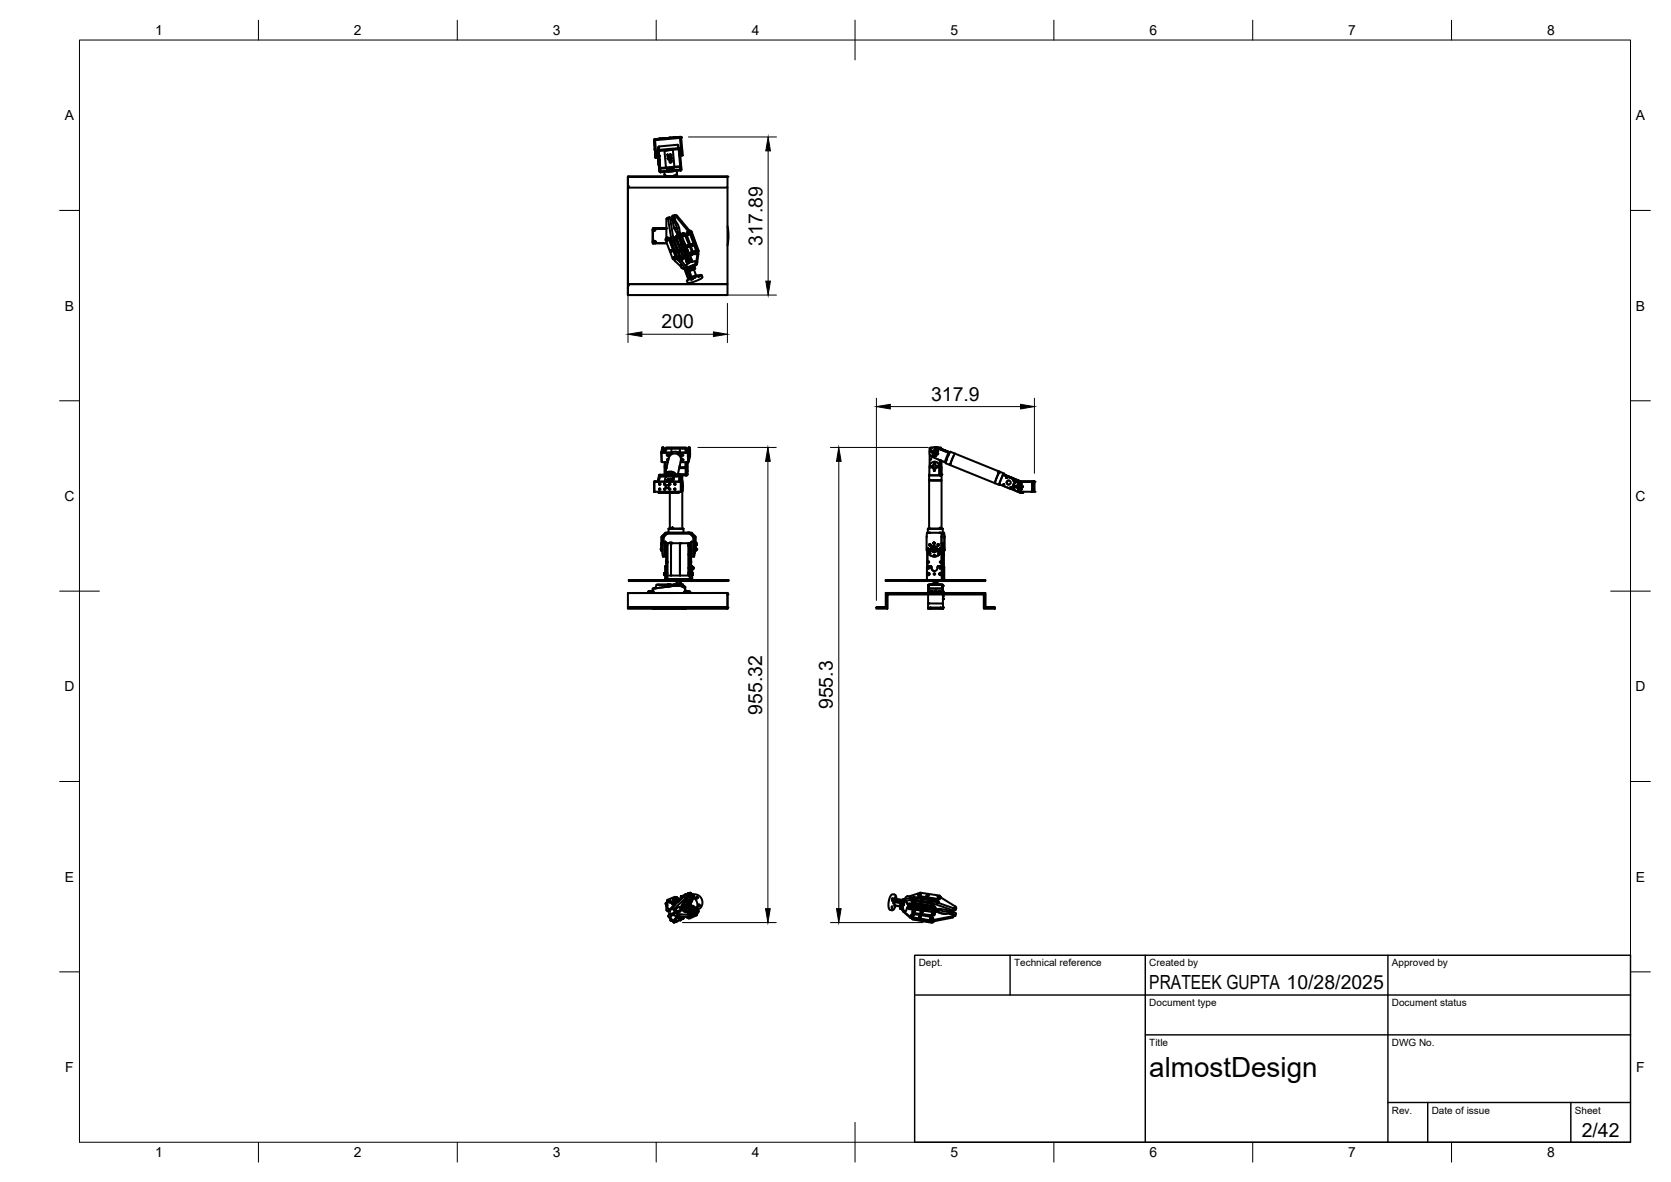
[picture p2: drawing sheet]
<svg xmlns="http://www.w3.org/2000/svg" width="420mm" height="297mm" viewBox="0 0 420 297" stroke-linecap="round" stroke-linejoin="round" font-family="sans-serif">
<defs><g id="words">
<text font-size="7" x="289" y="270.6">almostDesign</text>
<g font-size="4.9">
<text x="191.7" y="61.8" transform="rotate(-90 191.7 61.8)">317.89</text>
<text x="166.4" y="82.5">200</text>
<text x="234.1" y="100.7">317.9</text>
<text x="191.6" y="179.6" transform="rotate(-90 191.6 179.6)">955.32</text>
<text x="209.4" y="178.3" transform="rotate(-90 209.4 178.3)">955.3</text>
<text x="289" y="248.5">PRATEEK GUPTA 10/28/2025</text>
<text x="397.7" y="285.7">2/42</text>
</g>
<g font-size="3.5">
<text x="39" y="8.8">1</text>
<text x="89" y="8.8">2</text>
<text x="139" y="8.8">3</text>
<text x="189" y="8.8">4</text>
<text x="239" y="8.8">5</text>
<text x="289" y="8.8">6</text>
<text x="339" y="8.8">7</text>
<text x="389" y="8.8">8</text>
<text x="16.3" y="30.2">A</text>
<text x="411.3" y="30.2">A</text>
<text x="16.3" y="78">B</text>
<text x="411.3" y="78">B</text>
<text x="16.2" y="125.9">C</text>
<text x="411.2" y="125.9">C</text>
<text x="16.2" y="173.7">D</text>
<text x="411.2" y="173.7">D</text>
<text x="16.3" y="221.6">E</text>
<text x="411.3" y="221.6">E</text>
<text x="16.4" y="269.4">F</text>
<text x="411.4" y="269.4">F</text>
<text x="39" y="290.8">1</text>
<text x="89" y="290.8">2</text>
<text x="139" y="290.8">3</text>
<text x="189" y="290.8">4</text>
<text x="239" y="290.8">5</text>
<text x="289" y="290.8">6</text>
<text x="339" y="290.8">7</text>
<text x="389" y="290.8">8</text>
</g>
<g font-size="2.5">
<text x="231" y="242.9">Dept.</text>
<text x="255" y="242.9">Technical reference</text>
<text x="289" y="242.9">Created by</text>
<text x="350" y="242.9">Approved by</text>
<text x="289" y="252.8">Document type</text>
<text x="350" y="252.8">Document status</text>
<text x="289" y="262.9">Title</text>
<text x="350" y="262.9">DWG No.</text>
<text x="350" y="279.9">Rev.</text>
<text x="360" y="279.9">Date of issue</text>
<text x="396" y="279.9">Sheet</text>
</g>
</g></defs>
<!-- layer: Visible -->
<g fill="none" stroke="#000" stroke-width=".51">
<path d="M164.4 35.2l.3 3.2M164.6 35l-.1 .2M164.6 37.3l.1 .4zM164.7 37.6v.4zM164.7 37.9l.1 1zM164.7 35.2l.4 4.3-.3 .2M164.7 35h-.1M164.7 38.2v.4zM164.7 38.4l.1 1.3zM164.8 39.1v.3zM165 38v.8zM165 38.2v.4z"/>
<path d="M165.4 37.6l.2 1.4zM165.5 39.3l.3 3.8M165.5 39.3h.2l.1 1.1M165.5 39.5v.3zM165.5 38h-.5M165.5 37l.1-.2v1.2M165.5 38.7l-.5 .1M165.5 37.1h.1M165.6 37.6l-.1-.6 .1 1M165.6 37.6l.4 4.6-.4-4.2M165.6 37.6l.1 1.5-.1-.1M165.6 37.6h-.2"/>
<path d="M165.6 38l5-.5 .4 4.3-1.4 .1M165.6 37.8v.1M165.6 36.8l4.8-.4 .2 1.1-.1-.3-4.8 .5M165.7 34.9l.4-.1zM165.7 39.4l.1 .2zM166.9 34.8l.4-.1zM167.1 37.8l.3 4.3 2.2-.2M167.4 34.7h.7zM167.8 38.8l.1 .7v-.5l.6 .4 .3-.3M167.9 38.9h.1zM168 39.7l.4-.2zM168 38.9l.2 .2z"/>
<path d="M168.2 39.1l.2 .2zM168.2 34.7l.4-.1zM168.4 39.5h.2zM168.4 39.3h.2zM168.5 38.9v-.1l.2 .3M168.5 38.8l.2 .1zM168.6 39.3l.1-.1zM168.6 39.5l.2 .1zM168.7 39.1v.1zM168.7 38.9l.1 .2zM168.8 39.8l-.3-.1a.32 .32 0 0 0-.3-.1 .32 .32 0 0 0-.2 .3M168.8 39.8l-.1 .1z"/>
<path d="M168.8 39.6l.1 .2zM168.9 39.8l-.1 .3-.5 .1-.4-.2 .1-.3-.1 .2M169.2 37.6l-2.1 .2 2.1-.2 .4 4.3M169.5 34.6l.4-.1zM169.5 34.5h.4zM170.4 36.4l.1 .8M170.6 37.1l.2 .3 .1 1.2h-.1M170.8 37.5l.5-.1v.6v.2h-.5M170.8 39.1l.3 .1 .3 3.4M171 34.4l-6.3 .6 6.3-.6M171 34.7l.4 4.4zM171.2 34.5l.1 .1"/>
<path d="M171.2 34.5h.1M171.2 34.5l-.2-.1 .3 .2M171.2 36.7v.4zM171.2 37l.1 .4zM171.3 34.6l.4 4.4-.3 .1M171.3 34.6l-6.8 .6M171.3 37.6v.4zM171.4 38.5v.3zM157.9 47.1v24.3h25v-24.3M164.2 58h.2M164.3 57.7l.1 .2 .2-.2M164.4 57.6l.2 .1-.1 .2-.2-.2z"/>
<path d="M164.4 57.4h3.2M164.4 57.4l-.3 .2v3.3M164.4 58h-.2v2.5l.4 .1 .2 .2M164.7 57.6l-.4-.2-.1 .4M164.8 57.7l-.3 .3M164.8 57.5v.2M165.5 57.4h2.1M165.5 40.2l.1 .3zM165.5 40.4l.2 1zM165.6 41.3l.1 .3zM165.7 42v.3zM165.7 57.4h.7z"/>
<path d="M165.8 40.1v.3zM165.8 57.4h.5zM165.8 40.4l.3 2.9M165.8 43.1l.3 .2M165.9 41.3h.1M166 42.1h.1M166 43.3h.1M166.9 57.4h.7zM167 43.2l.2 1.2M167.2 57.4h.2zM167.5 59.8l.5-.1 .3 .3 1.8 4.7M167.6 57.4h-3.5v.2l.3-.2"/>
<path d="M167.6 57.5h-2.8v.2M167.7 54.9l-.1 4.9M167.7 42.7l.4-.1zM168 54.7l-.4 .2 .5-.1M168 42.2h-.3M168.1 55l.8 5.5 .2 .2h.3l.9 2.2M168.1 54.8v.1M168.1 40h.3zM168.1 54.9h.1M168.2 42.3h.7a.38 .38 0 0 1-.7 0zM168.3 54.6l-.4 .1M168.3 54.7l.1 .1"/>
<path d="M168.3 54.7h.1M168.4 54.6h.1M168.4 40l.3-.1zM168.4 54.8h.1M168.4 40.6h.1M168.4 40.8h.1M168.5 40.6l-.1 .2h.4M168.5 40.3h.3zM168.5 40.3l.2 .1M168.5 40.8h.1M168.5 40.6h.1M168.6 40.8h.1"/>
<path d="M168.6 40.6v.2M168.6 40.6l.1 .1M168.6 40.6h.1M168.7 40.6h.1M168.7 59.5l-.1 .5M168.7 40.8h.1M168.8 59.9l-.3 .2 .1 .4 1.7 4.7M168.8 54.7l-.8 .3M168.8 40.6h.1M168.8 42.5h-.5M168.8 40.7l-.1 .1M168.8 60v.5"/>
<path d="M168.8 40.3h-.1l.1 .2-.1-.2M168.8 40.5h-.3M169 42.5h.5zM169.2 54.2l-.2 .2 .3 1M169.2 54.2h.1M169.3 55.4l.8 1.4 .4 1.6M169.4 42.1h-.4M169.4 54.4h.1M169.4 54.4h.6l3.1 3.8M169.4 54.4l.8-.2 3.4 4.1 .1 .5M169.4 54.5h.1M169.4 54.6l.1 .1"/>
<path d="M169.5 54.5l-.1 .1M169.5 54.5h.1M169.5 43l-1.8 .1M169.5 54.7v.1M169.5 54.6l.1 .2M169.6 54.9v.1M169.6 54.9h.1M169.6 57.4h.6h-.6M169.6 57.4h.2zM169.6 57.4h.6M169.6 54.8h.1M169.6 59.7l-.3 .1v.5"/>
<path d="M169.6 57.5h.7M169.7 55v.1M169.7 55h.1M169.7 54.1l-.5 .1M169.7 55.3h.1M169.7 54.2h.1M169.7 55.2h.1M169.7 55.1h.1M169.7 55.3l-.4 .1M169.8 60v.2M169.8 55.3l-.1 .1a4.5 4.5 0 0 1 1.2 3.1M169.8 60h-.1"/>
<path d="M169.8 55.3h.1M169.8 60l.1 .2M169.8 54.2l-.1-.1-.2 .3M169.9 60v.2M169.9 57.4h.1M170 57.4h.1M169.9 60l.1 .2M169.9 60h.1M169.9 60l-.3-.3-.1 .6 1.8 4.6M169.9 60l.2 .2M170 60l.1 .2M170 60h.1"/>
<path d="M170 59.9l-.2 .1M170 57.4h.2zM170.2 42.9l.1 1.5M170.2 43.6a2.37 2.37 0 0 1-3.1 .3M170.3 59.2l-.3 .1v.7M170.3 59.6l.1 .2M170.3 59.6h.1M170.4 59.6l.1 .2M170.5 58.4l.4 1.2 .4-.1M170.5 59.3l-.9-2-.8-2.6-.3 .3 .8 4.8M170.5 59.6v.2M170.5 59.5l.1 .3"/>
<path d="M170.5 59.8h-.1M170.5 58.4h.1M170.5 59.5l.1 .2M170.6 59.5l.1 .2zM170.6 59v.1M170.6 58.9l.1 .3M170.6 59.5l.1 .2M170.6 59.5h.1M170.6 59.1v.1M170.6 59.5l-.4-.3v.6l1.8 5h.2l.1-.4M170.6 59.1l.1 .1M170.6 58.9l.1 .2"/>
<path d="M170.6 59.2h.1M170.6 58.8l.1 .3M170.7 59.6h.1M170.7 59.5l-.1 .1M170.7 59.5l-.3 .1M170.7 59.5h.1M170.7 59.1l.8 2-.3 .1M170.7 59.7l.9 2.6M170.7 59.7l-.2 .1M170.8 59.6h.1M170.9 58.5l.1 .1M170.9 58.5h.1"/>
<path d="M171 58.7h.1M171 58.6v.1M171 58.6h.1M171 41.8l.1 .8-5 .5M171 41.8l-.1 .2-4.8 .4-.1-.2 1.4-.1M171 41.8l.1 1M171 58.8l.1 .1M171 58.7v.1M171.1 58.7h.1M171.1 59.5l1.3 3.4M171.1 58.9l.1 .1M171.1 42.8l-5 .5"/>
<path d="M171.1 58.9h.1M171.1 42.8h.1M171.1 59.1h.1M171.2 59.1v.1M171.2 59.1h.1M171.2 59h.1M171.2 59.2l.1 .2M171.2 59.2h.1M171.3 59.4v.1M171.3 59.5v.1M171.3 59.5h.1M171.4 42.6l-.2 .2"/>
<path d="M171.5 58.7l.5-.1 .3 .3 1.9 4.6M171.5 59.6h-.2M171.5 59.1l.1 .2M171.5 59.1h.1M171.6 59.3h.1M171.6 59.1h.1M171.6 59.3h.3M171.6 59.2h.1M171.7 59v.1M171.7 59l-.2 .1M171.7 58.9h.1M171.7 59.1v.2"/>
<path d="M171.7 59.1h.1M171.7 59.3h.1M171.7 58.9l.2 .1M171.8 59.2v.1M171.8 59.2l-.1 .1M171.8 59.2h.1M171.8 59l-.1 .1M171.8 59l.1 .2M171.8 59h.1M171.8 59.1h.1M171.8 59.3h.1M171.9 59.2l-.1 .1"/>
<path d="M171.9 59.1h.1M171.9 59.3h.1M171.9 59.2h.1M171.9 58.9l.1 .1M171.9 59l.1 .2M172 59.2l-.1 .1M172 59.2h.1M172.2 59a.47 .47 0 0 0-.8-.2v.5l1.9 4.5a.47 .47 0 0 0 .8 .2v-.5l-1.9-4.5M172.8 58.4l.5-.1 .3 .3 1.7 4.6v.4l-.3 .2M172.8 59.3h-.3M172.8 58.7h.1M172.8 58.9l.1 .1"/>
<path d="M172.9 58.7v.2M172.9 59h.2M172.9 58.9h-.1M172.9 58.9h.1M172.9 58.7l-.1 .2M172.9 58.6h.3M172.9 58.7h.1M172.9 58.6l-.1 .1M172.9 58.6v.1M172.9 58.6h.1M173 59h.1M173 58.7h.1"/>
<path d="M173 58.9h.1M173 58.7l.1 .1M173 58.6h.1M173.1 58.8v.1M173.1 58.8h.1M173.1 58.9v.1M173.1 59h.1M173.1 58.7h.1M173.1 58.8l.1 .1M173.2 58.6h.1M173.2 58.6v.2M173.2 58.9l-.1 .1"/>
<path d="M173.3 58.8v.1M173.4 58l.6 .3M173.4 58l.5 .4 1.6 4.6M173.5 58.7l1.7 4.6M173.5 58.6a.45 .45 0 0 0-.5-.3 .45 .45 0 0 0-.4 .3l1.7 4.9a.45 .45 0 0 0 .4 .4 .45 .45 0 0 0 .5-.4v-.2M173.9 58.3l1.8 4.7-.2 .5M182.9 44.4v2.7h-25v-2.7h25h-25v29.8h25v-2.8h-25v2.8M182.9 56.8l.3 2.8-.3 2.1M164.1 60.5h.1M164.1 60.9l.1 .1M164.1 60.9l.3 .2M164.2 61l-.1 .2h3.6"/>
<path d="M164.3 60.8l.1 .2 .2-.2M164.4 61.2h-.3h.3M164.4 60.7l.2 .1-.1 .2-.2-.2zM164.8 60.8a.31 .31 0 0 0-.4-.3 .31 .31 0 0 0-.2 .5M164.8 60.8v.3h2.8M164.8 60.8v.3M167.5 60.3l.2-.1v.2M167.5 60.3h.1M167.5 60.3l.1 .1 .1-.1M167.5 60.3h.2M167.6 60.2l.1 .2M167.6 60.2h-.1"/>
<path d="M167.6 60.2h.1l.1 .2M167.6 60.2l.2 .2M167.6 60.2h.1M167.6 60.2l.3-.1-.1 .3M167.7 60.1l.1 .2M167.7 60.1l.2 .2M167.7 60.2l.1 .1M167.7 60.4h.1M167.7 60.1h.1M167.8 60.1h-.1M167.8 60.4h-.1M167.8 60.1l.1 .1"/>
<path d="M167.8 60.4h.1M167.9 60.3h.1M167.9 60.3h-.1M168.6 60.4h-.2M168.6 63.2l.1-.2 .1 .2M168.6 63.1v.1M168.6 63l.2 .1M168.6 63h.2v.2M168.6 63l.2 .2M168.7 63l.1 .1M168.7 63h-.1M168.7 63h.2l-.1 .1"/>
<path d="M168.7 62.9h.1M168.7 62.9h.2l-.1 .2M168.7 62.9h.2v.2M168.7 62.9l.2 .2M168.7 63l-.1 .1M168.7 63v.2M168.7 63h.1M168.8 62.9l.1 .2M168.8 63l.1 .1M168.8 62.9h-.1M168.8 63.2h.1M168.8 60.5l2 4.9"/>
<path d="M168.8 62.9h.1M168.8 62.8h.1M168.8 63.1v-.1l-.1 .2h-.1M168.8 63.1v.1M168.8 63.1h.1M168.9 63.1h.1M169 63l-.2-.1 .1 .1M169 63.1h.1M169 63l-.1 .1M169.3 64.9l.1-.1 .1 .3M169.3 64.9h.1M169.3 62.7h.1"/>
<path d="M169.3 62.6l.1 .2M169.3 60.4l1.8 4.6M169.3 64.8l.2 .2zM169.3 64.8h.1M169.4 64.8l.1 .2M169.4 64.8h.2l-.1 .2M169.4 64.8l.2 .2M169.4 64.8l.2 .1M169.4 64.8l.1 .1M169.4 60.7l.4 .9M169.4 64.8h.1M169.5 64.8l.1 .1"/>
<path d="M169.5 65h.1M169.5 64.7h.1M169.5 65l-.1 .1M169.5 65v.1M169.6 64.7h-.1M169.6 64.8l.1 .1M169.6 65h-.1M169.6 65.3l1.6 1.7M169.6 64.9v.1M169.7 64.9h.1M169.7 64.9h-.1M169.7 60l.1 .2"/>
<path d="M169.7 60h.1M169.9 60.2h-.2M169.9 64.7l-1.7-4.6a.45 .45 0 0 0-.4-.4 .45 .45 0 0 0-.5 .4l1.8 4.9M169.9 64.1h.1M170 64.7l-.1 .5a.47 .47 0 0 1-.8-.2M170 64.2h-.1M170 63.2h.1M170 60l.1 .2-.1-.2M170 63l.1 .2zM170 63l.1 .2M170 60.2l1 2.5M170 60.2h-.1"/>
<path d="M170.1 63v.2M170.1 60.2l.4 1.2M170.1 60.2h.1M170.1 64.6v.4l-.3 .3M170.1 60.3v.2M170.1 63l.1 .2M170.1 63h.1M170.2 63l.1 .2zM170.2 63h-.2M170.2 63.2h-.1M170.3 62.9v.3M170.3 62.9l.1 .2"/>
<path d="M170.3 62.9v.2M170.3 65.1l.3 .4h.2M170.4 63.2h-.2M170.6 64.8l.4 1 1.4 1.8 1.2-.5M170.7 62.8l.1 .2M170.8 62.8l.1 .2-.1-.2M170.8 63h.1M170.8 62.8l.1 .2M170.8 62.8h-.1M170.8 64.4l-.2 .4M170.9 62.8l.1 .2zM170.9 62.7l-.1 .1"/>
<path d="M171 62.7v.2M171 62.7h.1M171 62.7l.1 .3M171 63h-.2M171 62.7l-.1 .1 .1 .2M171 62.7l.1 .2M171.1 62.7l-.1 .2M171.1 63l.6 1.6M171.1 62.9h-.1M171.1 63h-.1M171.1 65l.2 .3 .3-.1M171.1 63h.1"/>
<path d="M171.1 62.7v.2M171.1 62.8v.1M171.2 61.1h.3M171.3 66.6l-.1 .3 .2 .5 .8-.1M171.3 62.5l.3 .1M171.3 62.4h.1M171.3 61.5l.4-.2zM171.3 66.6h.1M171.3 65.3l1.6 2.1M171.3 62.4v.2M171.4 62.4l.1 .2zM171.4 62.4l.1 .2"/>
<path d="M171.4 61.7l.4-.2zM171.4 62.4l.2 .2zM171.4 61.9l.5-.3zM171.4 64.9h.1M171.4 64.7l.1 .2M171.5 64.6v.3zM171.5 64.6l.1 .3M171.5 64.6l.1 .3zM171.5 62.3l.1 .3M171.5 64.9h.1M171.5 66.5l-.2 .1M171.5 62.4l.1 .2"/>
<path d="M171.6 62.3l.1 .3M171.6 62.3l.4-.3zM171.6 62.4h-.3M171.6 64.6l.1 .2M171.6 64.6l-.2 .1 .2 .2M171.6 61.2l-.4 .2 .4-.2M171.6 61.2h.1M171.6 61.2l-.4 .1M171.6 62.3l.1 .2M171.6 62.3h.1M171.6 61.2h-.4M171.7 61.1l-.4 .4"/>
<path d="M171.7 62.6l.5 1.6M171.7 62.3h-.1M171.7 64.6l.1 .2M171.7 61.3h.1M171.7 67.4v.1M171.7 64.8l-.2 .1M171.7 61.3v.2l-.4 .2M171.7 64.6v.1M171.7 62.5h.1M171.7 62.6h-.1M171.7 64.6l.2 .1M171.7 64.6h.1"/>
<path d="M171.7 64.6h-.1l.1 .2M171.7 62.8l.5-.3zM171.7 61.5h.1M171.8 64.8l-.2 .4-.3-.3M171.8 64.8l.4 .1M171.8 61.5v.1l-.4 .3M171.8 62.9l.4-.2zM171.8 64.8h-.1M171.9 63.1l.4-.2zM171.9 61.6l.2 .9-.4 .2M171.9 64.7h.1M171.9 61.8h.1"/>
<path d="M171.9 61.8l-.4 .3M171.9 61.8l-.4 .2M171.9 62h.1M172 63.4h.1l-.1 .1M172 64.3l.1 .2M172 61.9l-.5 .3M172 64.3h.1M172 62.2l-.3 .1M172.1 64.3v.2M172.1 62.3l-.4 .2M172.1 67.5l1 2.7M172.1 64.3h.1"/>
<path d="M172.1 64.2l.1 .3h-.2M172.1 64.2l.1 .3 .1-.1M172.1 64.2l.2 .3zM172.1 67.5l1.1 2.8M172.1 61.5h.1M172.1 64.2l-.1 .1M172.1 62.5h.1M172.2 61.5v.3M172.2 64.2l.1 .3M172.2 62.5l.2 .7M172.2 63.8l.1 .3zM172.2 61.5v.2"/>
<path d="M172.2 61.5h.1M172.2 61.5l.1 .3M172.2 64.2l.1 .2M172.2 62.6l-.4 .3M172.2 62.7h.1M172.2 61.6l.3 1.5M172.2 64.2h.1M172.2 61.8h.1M172.3 61.3l-.1 .3M172.3 67.4l-.6 .1M172.3 64.2l.1 .2M172.3 64.8l.3 1 .5-.1"/>
<path d="M172.3 62.8l-.4 .3M172.3 64.3h.1M172.3 64.2v.1M172.3 64.2h-.1M172.3 64.2h.1M172.3 64.7h.1M172.3 64.7l.6-.3-.6 .3M172.3 63.3l.3 .8M172.3 64.5l.5-.3zM172.3 63l-.4 .3M172.3 63h.1M172.4 64.4h.1"/>
<path d="M172.4 64.3l.3-.2 .4 .8-.6 .3M172.4 64.8v.1M172.4 63h.1M172.5 65.1l.2 .6M172.5 61.9l.2 1.1M172.5 65v.1M172.5 65.2h.1M172.6 66.6l.3 .5M172.6 65.4h.1M172.6 65.5l.6-.2-.5 .3M172.7 64.1l-.2 .1M172.7 63.1v.1"/>
<path d="M172.7 65.5v.1M172.7 65.7h.1M172.7 61.8v.2M172.7 61.8h.1M172.7 65.9l.2-.1h-.2l.1 .1M172.7 68l.5 .1M172.7 64.1l-.3 .2M172.7 65.7v.1M172.7 65.8h.1M172.7 62l.2 .1M172.7 61.9h.1M172.8 65.9l.3-.2 .1 .3-.4 .3"/>
<path d="M172.8 61.9v.1M172.8 64.2h.1M172.8 61.7h.1M172.8 61.8l.2 .1M172.8 64.2l-.5 .3M172.8 61.8h.1M172.8 61.8v.1M172.8 61.9l.1 .1M172.8 64.4h.1M172.8 64l.5 1.2M172.9 61.9l-.1 .1M172.9 64.4l-.5 .3"/>
<path d="M172.9 63.1v-.2l-.9 .5M172.9 63l-.5 .2 .6-.1-1 .4M172.9 62.9l-.1 .1h.1M172.9 61.6l-.2 .2M172.9 67.8h.1M172.9 62v.1M172.9 61.7h.1M172.9 64.6l-.5 .3M172.9 61.6l.2 .2M172.9 61.6h.1M172.9 67.4l.1 .1M172.9 61.8h.1"/>
<path d="M172.9 63.4l.2 .3zM172.9 64.5l-.5 .3-.1-.1M172.9 62.1h.1M173 62h-.1M173 61.9v.1M173 64.8h.1M173 62h.1M173 66.2l-.4 .4M173 63.4l.1 .2v-.1M173 64.8l-.5 .3M173 64.7l-.5 .3-.1-.1M173 61.8h.1"/>
<path d="M173 68.2l.7 1.8-.6 .2M173 61.9h.1M173 64.9h.1M173.1 64.9l-.5 .3M173.1 64.9v.3l-.5 .2M173.1 67.7h-.5l.9 2.5M173.1 67.7v.1M173.1 61.8v.2M173.1 65.1h.1M173.1 61.7v.1M173.1 62h.1M173.1 62l-.2 .1"/>
<path d="M173.1 65.1l-.5 .3M173.1 68.2l.5 1.4h.3M173.1 65.1l.1 .3M173.2 65.3l-.5 .3M173.2 66h.1M173.2 65.8h.1M173.2 65.7l-.1 .1M173.2 68.1l.1 .1M173.2 65.4l-.5 .4M173.2 65.4l-.5 .3M173.2 65.5l-.5 .3M173.3 65.4l.1 .1"/>
<path d="M173.3 65.9h-.1M173.3 65.5v.1M173.3 65.2v.2M173.3 66h-.1M173.3 67.3h.1M173.3 63.9l-.9 .4M173.4 67.3h.1M173.3 67.3l.1 .1zM173.3 67.3l-.1 .1M173.3 67.3l.1 .1M173.4 67.3h-.1M173.4 67.3v.1l-.1-.1"/>
<path d="M173.4 68.2l.5 1.4M173.4 61.4l.1 .4M173.4 65.5l.3-.1zM173.4 67.2v.1M173.4 67.3v.1M173.4 67.4h.1M173.4 64l.4 1.2-.4 .3M173.4 67.2h.1M173.4 67.7h.1M173.4 67.3l.1 .1M173.4 67.7v.1M173.4 67.2l.1 .1"/>
<path d="M173.4 67.8h.1M173.5 67.8h.1M173.5 65.5l-.3 .1M173.5 67.2v.1M173.5 67.7v.1M173.5 67.4h.1M173.5 67.3h.1M173.5 67.3v.1M173.5 64.1v.1M173.5 67.2h.1M173.5 63.7h.1M173.5 64.2l.4 1.1-.4 .2"/>
<path d="M173.5 67.2l.1 .2M173.5 63.9h.1M173.5 63.9l.2 .1M173.5 63.8h.1M173.5 63.8l.1 .1M173.5 67.7l.1 .1M173.5 67.3h-.1M173.6 67.3h-.1M173.6 63.5l-.1 .4M173.6 67.3v.1M173.6 63.6l-.1 .1M173.6 63.6v.1"/>
<path d="M173.6 63.6h.1M173.6 67.2h-.1M173.6 63.5h.1M173.6 67.2l.1 .1M173.6 63.7l-.1 .1M173.6 67.2v.1M173.6 67.7v.1M173.6 63.7h.1M173.6 67.4h.1M173.6 67.7l.1 .1M173.6 63.9h.1M173.6 63.5l.3 .3"/>
<path d="M173.7 67.1v.1M173.7 67.3h-.1M173.7 69.9l2.4-.8h.3l.2 .5-1 .8-2.3 .7h-.4l-.2-.5 .4-.4M173.7 67v.1M173.7 63.8l-.1 .1M173.7 67.1h-.1M173.7 67l-.1 .1M173.7 67.8h-.1M173.7 63.8v.1M173.7 63.8h.1M173.7 67.1h.1M173.7 67h.1"/>
<path d="M173.7 67.6v.2M173.7 63.5v.1M173.7 70.3l.5-.2zM173.7 67.2l-.1 .2M173.7 67.2l.1 .1M173.7 67.8h.1M173.7 63.7v.2M173.7 63.7h.1M173.7 67.6l.1 .1M173.7 67.1l.1 .1M173.7 67.3h.1M173.7 63.9h.1"/>
<path d="M173.8 67.2h.1M173.8 67.2v.1M173.8 63.9l-.1 .1M173.8 67.7h-.1M173.8 67.2h-.1M173.8 67.1h.1M173.8 67.3h.1M173.8 63.6v.1M173.8 67l-.1 .1M173.8 63.9h.1M173.8 67.7h.1M173.8 67.1v.1"/>
<path d="M173.8 61.6l.3 .2M173.8 67h.1M173.8 63.8h.1M173.8 61.5h.1M173.8 67v.1M173.8 67.6l.1 .1M173.8 65.5l-.6 .1 .1 .4 .8-.2M173.8 67l.1 .1M173.9 67.5v.2zM173.9 67.1h.1M173.9 61.5h.1M173.9 61.6h.1"/>
<path d="M173.9 67.1h-.1M173.9 61.5v.1M173.9 61.6l.1 .1M173.9 67.5v.2M173.9 63.8l-.1 .1M173.9 67.5l.1 .1M173.9 61.4l-.1 .1M173.9 67.7h.1M173.9 61.4h.1M173.9 65.3l-.1 .2M173.9 61.3l.3 .1v.4M173.9 67h-.2"/>
<path d="M173.9 67.6h.1M173.9 61.4l.2 .1M173.9 61.3v.1M174 67.6h-.1M174 61.4v.1M174 61.7h.1M174 67l-.1 .1M174 61.6h-.1M174 61.7h-.1M174 67.6h.1M174.1 61.5v.1M174.1 61.4h.1"/>
<path d="M174.1 61.5h.1M174.1 61.7h.1M174.1 61.6v.1M174.1 63h-.1M174.1 67.4l.1 .2M174.1 61.8h.1M174.2 61.5h-.1M174.2 63.1h-.1M174.2 61.8h-.1M174.2 61.5h.1M174.2 61.6v.1M174.2 61.8h.1"/>
<path d="M174.2 63.5v.4l-.2 .2M174.3 61.6h.1M174.3 69.9l.6-.2zM174.3 66.9l.1 .2-.3 .2-.2-.4M174.3 67l.3 .1-1.5 .6M174.4 67.3l.1 .2M174.5 67.7l.5 1.4-1.1 .5M174.5 67.4h.3l-1.6 .7M174.5 63.4v.2M174.5 63.3v.1M174.5 66.6l-1.4 .6M174.5 61.2l.1 .1z"/>
<path d="M174.5 67.5l-.3 .1M174.5 66.7l-1.4 .6M174.5 63.6h.1M174.6 63.4h-.1M174.6 65.7h.2l.1 .6-2 .9M174.6 63.6l.2 .1M174.6 63.5h-.1M174.6 63.5h.1M174.6 65.7l-.7 .1M174.6 63.3v.1M174.6 63.3l.1 .1M174.6 63.3h.1"/>
<path d="M174.6 63.2h.1M174.6 63.4v.1M174.6 63.4h.1M174.6 67.1l-1.5 .7h-.5M174.6 63.2l-.1 .2M174.6 63.6h.1M174.7 63.2l.2 .1M174.7 63.3v.1M174.7 63.6h.1M174.7 63.2h.1M174.7 63.5l.1 .1M174.7 63.5v.1"/>
<path d="M174.7 63.3h.1M174.7 63.3l.1 .1M174.8 63.4v.1M174.8 63.4h.1M174.8 63.6h.1M174.8 63.7h.1M174.8 67.4v.1l-1.5 .7-.6-.1M174.8 63.6v.1M174.8 63.5v.1M174.8 66.7l-.6 .2M174.8 63.5h.1M174.9 63.2v.1"/>
<path d="M174.9 63.3v.2M174.9 63.5l-.1 .1M175 63.5h.1M175 69.5l.4-.2zM175.1 62.7l.2 .2M175.2 66.5l-.3 .2 .1-.1M175.2 63.7l.1 .3M175.2 62.9l.4 1M175.3 63.9l-.3 2.7M175.3 65.8v.2M175.5 69.6l.5-.2zM175.5 63.5h.1"/>
<path d="M175.5 63v.5M175.6 63.9l-.4 2.6M165.7 119.4l-.2 1.6M165.7 119.4h.3l-.3 1.3M165.7 119.4h5.6h-.3l-.2 1.6M165.9 119.3l-.2 .1h5.6M166 119.4v.4M166.3 113.7v2.4M166.3 113.7h2.7M166.3 113.7v.1M166.3 113.8l.1 2.3M166.4 113.8h2.4"/>
<path d="M166.4 116l.2 .1M166.6 116.1h1.3M166.8 113.2v.4zM166.8 112.7v.4zM166.8 112.4h-.3l-.2 1.3M166.9 113.3l-.1-.1v.5M166.9 113.3h.1M166.9 113.3l-.1-.9-.3 1.3M167.1 119.2h.1M167.2 116.1l-.1 3.2M167.3 113.3h-.5v.4M167.3 112.8l.2-.3h5l.1 .3"/>
<path d="M167.3 112.8h5.1v.9l.1-.7h.2M167.3 112.8v.9M167.3 116.1l.1 1.3M167.4 113l-.1 .7M167.4 116.8l-.1 1.9M167.4 117.4h.1M167.4 119.8h-1.5l-.3 1.2M167.4 117.4l.2 .3M167.4 117.4h.2M167.4 117.5l.1 .3v-.2M167.5 118.1l-.1 .1M167.5 112.5h4.8l.1 .3h.2"/>
<path d="M167.6 117.7h.1M167.6 118.9l-.3 .4M167.7 114.3l.1 .2 .2-.1M167.7 115.5l.3 .1M168.1 115.5l-.2-.1-.2 .1 .1 .2h.2M168.1 118.6l-.5 .3M168.1 118.6a1.64 1.64 0 0 1 1.9 .7M168.2 115a1.59 1.59 0 0 1 2-1.5 1.59 1.59 0 0 1 1 2.3l-.8 3.5M168.8 112.8v.9M169.5 119.3a1.64 1.64 0 0 0-1.9 0M170.4 119.2h.4zM170.5 119.2h.4z"/>
<path d="M170.5 113.7h2.6M170.8 117.4l.1-.4v.4h1.5v-1.3v3.1M170.9 119.8h-1.4l-.3 1.2 .3-1.2h-2.1l-.3 1.2M170.9 112.8v.9zM171.1 116.1h1.8v3.1M171.2 115.8a1.56 1.56 0 0 0-1.2-1.8 1.56 1.56 0 0 0-1.8 1.1l-1 4.2M171.2 115.4v.4M171.3 119.3v.1M171.3 119.4h.1M171.3 119.5h1.3M171.5 114.3l.1 .2 .2-.1M171.5 115.5l.2 .1 .2-.1"/>
<path d="M171.6 119.5v1.2h-.3h.3v.3M172.3 117.7h.1M172.3 112.5h.2M172.4 117.4l-.1 .3h-1.5M172.5 119.4l-.1 .1M172.6 113h.1M172.6 112.8v.2M172.6 113.3h.3M172.7 113l-.1 .7zM172.7 119.2l-.2 .2M172.7 116.1v3.1h-2.3M172.7 116.2v.3z"/>
<path d="M172.7 118.2v.3zM172.8 116.8v1.1zM172.8 116.3l.1 .2zM172.8 118.2l.1 .3zM172.9 119.2l-.4 .3M172.9 113.8l.1 2.3M172.9 113.8h-2.3M172.9 113.8l.5-1.4 .1 2.2-.3 1.4-.2 .1M173 116.1h-.1M173.1 113.7l-.2 .1M173.1 112.4h.3M173.2 112.4l-.4 1.3"/>
<path d="M173.3 113.2v.4zM173.3 113.8v.4zM173.4 114.4v.3zM173.4 112.7v.4zM173.4 113.2v1zM173.5 113.2v.3zM233.7 119.5h.1M233.6 119.5l.1 1.2M233.7 117.3v2.1M233.7 117.3a1.26 1.26 0 0 1 1.3-1.3 1.26 1.26 0 0 1 1.2 1.3M233.7 119.4v.1M233.7 119.5h3v1.2h-2.8"/>
<path d="M233.7 114.2v2.7M233.9 112.5h.5M233.9 112.8h-.2v.4M233.9 117.3h.1l.1 .1M234 117.1l-.1 .2 .1 .2M234.1 117.3l-.1 .1M234.1 115.3v.2M234.1 112.7h-.2M234.1 113.2l-.1 .2 .1 .1M234.1 117.4h.1M234.4 114.9l3.2 1.2M234.4 112.5h-.5l-.2 .3"/>
<path d="M234.4 117.4h1.1M234.6 114.4l-.2 .2 .2 .1M234.6 117.7h.8M234.9 112.4h.1M234.9 113.2a.52 .52 0 0 0-.5 .5 .52 .52 0 0 0 .5 .5M234.9 113.3l.5 .4-.4 .4M234.9 114.1h.1M234.9 112.4l.5 .1M234.9 116h.1M235 118.1l-.2 .1 .2 .2M235 116.2l-.2 .2 .2 .2M235 116.8a.54 .54 0 0 0-.6 .5 .54 .54 0 0 0 .6 .5"/>
<path d="M235 113.5l-.2 .2 .2 .2M235 116a1.26 1.26 0 0 1 1.2 1.3M235 117.6l.2 .2M235.1 112.9l.3 .1M235.1 112.8h.3M235.1 113l.2 .1M235.2 112.7l-.1 .2 .1 .1M235.3 114.3l-.2 .2 .2 .2M235.3 114.4h-.2M235.4 112.5l2.9 1.2M235.4 112.5a1.26 1.26 0 0 0-1.6 .7 1.26 1.26 0 0 0 .6 1.7M235.4 112.5h.8l.1 .4"/>
<path d="M235.4 112.5h1.2M235.5 112.4l.5 .1h-.8M235.6 113.3l.1 .2M235.6 113.2l.1 .4M235.6 114.1l.2-.3-.2 .2 .2 .2M235.6 113.9v.1M235.7 113.2l-.1 .2 .1 .1M235.8 117.4h.1M235.9 117.1l-.2 .2 .2 .2M235.9 112.7l.2 .1M235.9 115.5h.1M236 117.4v-.2l-.1 .2"/>
<path d="M236 112.7h.1M236.1 112.8h.5M236.1 112.7v.1M236.2 112.5h.4l.1 .3M236.2 117.3v1.9M236.2 119.4l-2.5 .1M236.2 119.2v.2M236.2 119.2l.1 .3M236.2 117.3v1.9h.5M236.2 117.7h.4l.1-.3v1.8M236.2 119.2h.5M236.3 115.6l-.1 1.8"/>
<path d="M236.4 119.5h.3h-.2M236.4 115.7v1.7zM236.4 112.8v.1zM236.4 118.2l-.1 .1 .1 .2M236.5 116.1h.1M236.5 116h.1M236.5 115.9v.2M236.5 115.9h.1M236.5 115.8h.1M236.5 115.7l.1 .2zM236.6 112.8l.1 .3M236.6 112.8v.2"/>
<path d="M236.6 117.4l-.4 .1M236.6 115.7v1.7M236.7 119.4v.1M236.7 115.8v1.6h-.1M236.7 119.2v.2M236.7 119.2h.1M237.6 116.1h.2M238 115.4l-.1 .3zM238.3 113.7l.2 .1M238.3 113.7h.5M238.5 114.2l-.1 .4zM238.8 113.8l-.5-.1 .2 .1-.9 2.3"/>
<path d="M238.8 113.7l-2.1-.9 2.1 .9M240.1 114l-1.2-.4-1.1 2.8 12.4 5M240.1 114l11.3 4.5M240.1 114l-.7 1.4-.4 1.5-.2-.3 .2-.1 .8-1.9M250.9 118.6h.4l-.1 .3-.2-.1 .2 .1 .1-.3 .1 .2-.3 .1zM251.1 118.9l-.9 2.5M251.4 118.5l1.1 .5M251.4 118.5l-.1 .1M252.2 119.3l-1 2.4M252.2 119.3l.2 .1zM252.2 119.3l.2 .1M252.2 119.3l.7 .1"/>
<path d="M252.3 119.3l.2-.3v.3M252.4 119.4h.5l1.9 .8M252.4 119.4l2.7 1.1M252.9 119.4l-.1 .2M252.9 119.4l2 .8M253.1 119.9l-.1 .1 .1 .1M253.2 119.9v.2M253.2 119.9l-.1 .2M253.2 119.9h.1M253.3 119.8l3.4 1.2M253.6 119.8l3.2 1.2M164.4 123.6h6.9"/>
<path d="M164.4 121h.2M164.4 121h7.2M164.4 121v2.6M164.5 123.6l.1-2.6h6.6l.1 2.6M165 121h.1M165.6 123.7v.2M165.7 123.6l-.1 .3M165.7 121.7h.4M165.8 121.5h.2M165.9 122.8l-.2 .1 .2 .2M165.9 121.5l-.2 .2 .2 .1M166.2 138h.1"/>
<path d="M166.2 137.9v.1M166.2 138.1h.1M166.2 137.9h.1M166.2 138.1v.1M166.2 136.9v.1M166.2 136.9h.1M166.2 137h.1M166.2 137v.1M166.2 137l.1 .1M166.2 136.8v.1M166.2 138.2h.1M166.2 137.8v.1"/>
<path d="M166.2 137.8h.1M166.3 136.7h.1M166.3 136.7l-.1 .1M166.3 138.2v.3h.3M166.3 135v3.2M166.3 136.4v.1M166.3 136.5h.1M166.3 136.4h.1M166.5 135.1v3.3M166.7 134.9l-.1 .2M166.7 139.9h.1M166.7 136.1l-.1 1.9 .1 1.8"/>
<path d="M166.7 136.1v.1M166.7 136.1h.6M166.7 139.9h.6M166.7 136.1l-.1 1.9 .1 1.9M166.9 121.7h.4M167 134.9l-.1 1.2M167 121.5h.2M167.1 123.9h2.1zM167.1 121.5l-.1 .2 .1 .1M167.2 122.8l-.2 .1 .2 .2M167.2 134l-.9 1M167.2 137.9v.2z"/>
<path d="M167.2 121.5h-.2h.2M167.2 136.8v.3zM167.2 138.9v.3zM167.3 134.2l-.7 .7M167.3 139.4v.2zM167.3 136.4v.2zM167.3 136.1v.1M167.3 136.1l-.1 1.7 .1 2M167.3 139.9h.1M167.3 138.4h.1M167.3 137.6h.1M167.4 137.6v.8"/>
<path d="M167.4 138.9v.3v-.2M167.4 136.8v.3zM167.4 139h.1M167.5 137v2M167.5 136.8v.3M167.5 137h-.1M167.5 137l-.1-.9-.2 1.9 .2 1.8 .1-.8M167.5 136.5h.8M167.5 136.5v.3M167.6 134.2l-.6 .7M167.8 136.5h.1M167.8 121.9a.39 .39 0 0 0-.4 .4 .39 .39 0 0 0 .4 .4"/>
<path d="M167.8 133.9h.4zM167.8 120.8h.2zM167.8 120.5h.2zM167.9 136.9v4.3M167.9 120.7h.8M167.9 136.9l-.4 .2v3.9l.4 .2M167.9 134.1l-.3 .1M168 120.7h.1M168 120.7l.3-.1zM168 120.8h.3zM168 120.4h.1M168 120.4v.1z"/>
<path d="M168 120.4h.2zM168.1 133.9h.1M168.1 133.9h3.8M168.1 132.9v1M168.2 120.4l.1 .1zM168.2 121h.1M168.2 121h-.1M168.2 121.7h.4M168.3 121h.2M168.3 120.8h.2zM168.3 121h.2zM168.3 120.9h.4"/>
<path d="M168.3 120.9h.1zM168.3 120.9h.1M168.3 120.6l.3 .1zM168.3 120.5h.1zM168.3 136.4l.7 .1h-.7l.7-.1M168.3 121.5h.2M168.4 121h.1M168.4 122.8l-.1 .1 .1 .2M168.4 121.5l-.1 .2 .1 .1M168.4 132.9h.6h-.3M168.4 132.9h-.3h3.8h-.3M168.4 123.9v9"/>
<path d="M168.6 120.5h.1M168.5 120.9h.2zM168.5 120.9l.1 .1M168.5 120.9l-.2 .1M168.5 120.8h.2zM168.5 121h.1zM168.6 120.5h.2zM168.6 120.3l.1 .1zM168.6 120.3l.3 .1M168.7 120.8h.1M168.8 120.4l-.9-.1-.1 .2M168.8 120.5l.1-.1z"/>
<path d="M168.8 136.5h4.6h-.3M168.8 136.5v8.1M168.8 120.7h-1M168.8 136.4v.1M168.9 132.9h.4M169.1 132.6l-.3 .3 .3-.3 .2 .3h2.3M169.5 121.7h.4M169.6 121.5h.2M169.7 122.8l-.2 .1 .2 .2M169.7 121.5l-.2 .2 .2 .1M170.5 123.6v.2M170.6 123.6v.3l-4.9-.1"/>
<path d="M170.7 123.6l-.1 .3h-5M170.7 120.9v.1zM170.9 132.9h.2M170.9 120.2l-.2 .8M171 136.5v8.1M171.1 121l.2-1.6v1.6M171.1 120.3v.3zM171.2 121h-.2h.3M171.2 121v-.3l-.1 .3M171.2 120.8v.2zM171.3 123.6h.3M171.4 133.9h.3h-.1"/>
<path d="M171.5 122.1v.4zM171.5 121.5v.3zM171.5 122.7v.4zM171.6 121.2v.4zM171.6 123v.4zM171.6 123.6v9.3M171.6 121v2.6M171.6 121.8v1zM171.6 122.1v.4zM171.9 133.9h.1M171.9 132.9v1M172.8 133.9h.4z"/>
<path d="M173 133.9h.4zM173.1 136.8v7.5M173.1 136.5v.3M173.1 139.3l.4-.2v.5l-.4-.1zM173.2 136.6v-.1a.37 .37 0 0 1 .4 .3 .37 .37 0 0 1-.3 .5l-.2-.2M173.3 134.1l-6 .1M173.3 134.1l.3 .1M173.4 136.5l.3 .1v.3l-.1-.1M173.4 136.5h.1M173.4 136.6v.5M173.4 136.9h.1M173.4 136.7v.3"/>
<path d="M173.4 136.6h-.3v.5M173.4 137.1l-.3 .1M173.4 136.6v.5zM173.4 133.9l.3 .1M173.4 136.9v.1zM173.4 136.7h.1M173.5 137.3v1.8M173.5 139.7v2.6M173.5 139.2v.3zM173.5 136.6h.2M173.6 134.2l.6 .7M173.6 136.6h.1"/>
<path d="M173.7 136.8l-.2 1.5 .1 .8h.1M173.7 136.6h.1M173.7 134l.9 .9v3.6M173.8 139.6v2.6M173.9 139.9h.1M173.9 136.1l-.2 1.9 .2 1.8M173.9 136.1v.1M173.9 136.1h.4M173.9 136.1l-.1 3.4 .1 .4h.6M174 134h-6.8M174 134l.9 .9v1.8M174.2 134.9l.1 3.6h.4v-.3"/>
<path d="M174.4 137l.1 2.8M174.4 138.4l.1 1.4 .2-1.1M174.4 138.9v.3zM174.5 138.5l.1 .3v-.3M174.5 139.4v.2zM174.5 139.9h.1M174.6 138.9v.3zM174.7 137.8h.1M174.7 137.8v.4M174.7 138.2h.1M174.7 138.3h.3M174.7 137.7h.3"/>
<path d="M174.7 137.8l.1 .1M174.7 137.4v.3M174.7 136.7l-.1 .4 .2-.1M174.7 138h.1M174.7 138l.1 .1M174.7 138.3v.4l-.1-.2M174.8 138h.1M174.8 136.7v.1M174.8 136.9h.1M174.8 136.8v.1M174.8 137v.1M174.8 138.1l-.1 .1"/>
<path d="M174.8 137.9h.1M174.8 137.9v.1M174.8 136.8h.1M174.8 137h.1M174.8 138.3l-.1 .2M174.8 136.9v.1M174.8 137.7v-.5l-.1 .6M174.9 136.3l-.1 .4M174.9 136.7h-.2M174.9 136.3v.1M174.9 136.5h.1M174.9 136.4h.1"/>
<path d="M174.9 136.6h.1M174.9 136.6v.1M174.9 136.4v.1M174.9 136.5v.1M174.9 136.7v.4M174.9 137.1v.6M174.9 136.7h.1M174.9 138.3v.2M175 136.7v.1M175 137.7v.1M175 136.9h.1M175 136.8v.1"/>
<path d="M175 137v.1M175 137.7v.6M175 136.8h.1M175 138.1h.1M175 137h.1M175 137.9h.1M175 137.9v.2M175 138v.1zM175 138.2v.1M175 137.7v.5zM175 138h.1M175 137l-.1 .1"/>
<path d="M175 136.9v.1M175 137.8l.1 .1M175.1 138.1h-.1M175.1 137.9v.1M175.1 138h.1M233 135v3.2M233 138.2l.2 .3M233.1 134l-.1 1M233.1 138.6v2.5M233.2 138.9l-.1 2.4 .1 1M233.2 138h.1M233.2 137.9v.1"/>
<path d="M233.2 138.5h.7M233.3 138v.1M233.3 138h.1M233.3 138h-.1M233.3 133.9l-.2 .1M233.3 132.9v1M233.3 138.1h.1M233.3 137.8h.1M233.3 137.9v.1M233.3 137.9h.1M233.3 137.8v.1M233.4 137.9v.1"/>
<path d="M233.4 137.9l.1 .1M233.4 137.9h-.1M233.4 138h.1M233.4 138v.1M233.5 138l-.1 .1M233.5 138h.1M233.5 137.9v.1M233.5 138h-.1M233.5 133.9h.4zM233.6 132.9h2.7M233.6 132.9v-12.2h3.1v12.2M233.6 132.9h-.3h3.7h-.3"/>
<path d="M233.7 137h.1M233.7 136.9h.1M233.7 120.5l.2 .2h-.2zM233.7 136.9v.1M233.7 136.8l.1 .1M233.7 136.8v.1M233.7 137h.2M233.8 136.8l-.1 .1M233.8 137l-.1 .1M233.8 136.9h.1M233.8 137h.1M233.8 137l.1 .1"/>
<path d="M233.9 138.9v.3M233.9 136.8v.1M233.9 132.9h.2M233.9 136.8h.1M233.9 137v.1M233.9 136.8l-.1 .1M233.9 136.9v.1M233.9 136.9h.1M233.9 137h.1M234.1 138v.2M234.1 138.2l-.2 .3M234.1 138a.75 .75 0 0 1 .8-.8 .75 .75 0 0 1 .7 .8"/>
<path d="M234.1 138a.75 .75 0 0 1 .8-.8 .75 .75 0 0 0-.8 .7 .75 .75 0 0 0 .7 .8 .75 .75 0 0 0 .8-.5M234.3 120.7h2.2M234.7 136.5h.1M234.7 136.5l.1 .1M234.8 136.5h.1M234.8 136.4l-.1 .1M234.8 136.5v.1M234.8 136.4v.1M234.8 136.6h.1M234.8 136.4h.1M234.8 136.4l.1 .1M234.9 136.4h.1"/>
<path d="M234.9 136.5h.1M234.9 139.9h.1M234.9 136.5v.1M234.9 137.3a.69 .69 0 0 0-.7 .7 .69 .69 0 0 0 .7 .7M234.9 137.5a.43 .43 0 0 1 .4 .5 .43 .43 0 0 1-.4 .4M234.9 139.4v.2M234.9 137.8v.3M234.9 136.5l-.1 .1M234.9 136.4l.1 .1M235 136.5l-.1 .1M235 136.5h.1M235 136.5h-.1"/>
<path d="M235.8 136.9h.1M235.8 137h.1M235.8 136.8l.1 .1M235.8 136.9v.1M235.8 136.8h.1M235.9 136.9h.1M235.8 136.8v.1M235.9 136.8h.1M235.9 137h.1M235.9 137l-.1 .1M236 137v.1M236 138.9v.3"/>
<path d="M236 137h.1M236 136.8v.1M236 136.8h.1M236 136.9v.1zM236.1 132.9h.2M236.1 133.9h.4zM236.2 138h.1M236.2 138l.1 .1M236.3 132.9l.1-.3 .2 .3M236.3 132.9h.1M236.3 138h-.1M236.3 138h.1"/>
<path d="M236.3 138v.1M236.3 137.9v.1M236.3 132.7v.2h.4M236.3 137.9h.1M236.3 138.1h.1M236.3 137.9l-.1 .1M236.4 137.9l.1 .1M236.4 137.9h-.1M236.4 138v.1M236.4 138h.1M236.4 137.9v.1M236.5 138h.1"/>
<path d="M236.5 138h-.1M236.7 138.6v2.4M236.7 138.4a1.86 1.86 0 0 1-1.8 1.5 1.86 1.86 0 0 1-1.8-1.5 1.85 1.85 0 0 0 1.8 1.4 1.85 1.85 0 0 0 1.8-1.4M236.8 137.5a1.87 1.87 0 0 1-1.9 2.4M236.8 137.9v.2M236.8 136.6l.1 8.9M236.8 134.9v.2M236.8 136.5l.4 .3v7.5l-.4 .3h.4l.1-.3v-7.5l-.3-.3M236.8 134l-.1 4.2-.2 .3h-.6l-.3-.5M236.8 134.2l-.1 .7M236.8 136.9v.2zM236.9 136.8v7.5"/>
<path d="M237 136.5h-.3l.3 .3M237 132.9v1h-3.7M237.3 137.5v.9M237.4 139.2v.3M237.4 137.6v.7M237.4 137.3v1.3M237.4 134.2v.7M237.4 134.2h-.6M237.4 134h-.6M237.4 134l.1 4.2M237.4 135.1v3.1M237.5 134.9v.2"/>
<path d="M237.5 138.2l-.1 .2M250.2 121.4l1.1 .5M251.2 121.7l2.9 1.1 .3-.1-.2 .2M251.4 121.7v.2l.1-.1M252.3 122.1h.1M252.3 122.1l4.3 1.8M252.4 121.7l-.1 .2 .2-.2M252.5 121.7v.1M252.5 121.7l-.2 .2M252.5 121.7h-.1M253.1 120.1h.1M253.6 120.7a.52 .52 0 0 0-.5 .6 .52 .52 0 0 0 .5 .5"/>
<path d="M254.2 122.4l-.1 .2 .2-.1M254.2 122.9h.1M254.3 122.5l-.1 .1M254.7 120.3l.6 .2zM254.7 120.3l.5 .2M254.8 120.3h.1zM254.8 120.3l.6 .2M254.9 120.4h.1M254.9 120.6l-.1 .1 .1 .1M255 120.4h.1M254.9 120.4h.2zM254.9 120.4l.4 .1"/>
<path d="M255 120.4h.1zM255 120.7v.1M255 120.7l-.1 .2M255.1 120.4l.1 .1zM255.1 120.5l.1 .2M255.2 120.6l1.1 .4M255.2 120.8l-.8 1.9M255.3 120.5h.1M255.3 122.1l-.2 .2 .2 .2M255.5 120.6h.1M255.5 120.6l.6 .2M255.5 120.6l.2 .1z"/>
<path d="M255.6 120.6l.4 .2M255.7 120.7h.1zM255.7 120.7h.1M255.7 120.7l.2 .1zM255.8 120.7l.1 .1zM256 120.8h.1M256.1 120.8h.1M256 123h.2M256.1 123l-.1 .2 .1 .1M256.1 121h3.4M256.1 121.8a.52 .52 0 0 0-.4 .5 .52 .52 0 0 0 .4 .5M256.1 121.2l-.1 .2 .1 .1"/>
<path d="M256.1 121.9h.1M256.1 122.7h.1M256.2 122.1l-.1 .2 .1 .2M256.2 121.9l.4 .4-.4 .4M256.2 121.5l-.1 .1M256.2 120.9h.1M256.3 120.9h.1M256.3 120.9l.3 .1h-.2M256.4 120.9h.1M256.5 121h.1M256.4 121h.1zM256.5 121l-3.1-1.2 3.1 1.2"/>
<path d="M256.5 123.6l.1 .1M256.6 121h.1M256.6 123.6l.1 .1M256.6 123.7v.2M256.7 123.9h.2zM256.8 122.7l-.2 .2M256.8 121.4l-.2 .2 .2 .2-.2-.1M256.8 122.7l-.2 .2 .2 .2M256.8 123.6l-.2 .1M256.8 121h3.3zM256.9 123.8h.4l-.7 .1M256.9 122.2v.2"/>
<path d="M256.9 122.9v.1M256.9 122.1v.3M257 123.6l-.1 .2-.3 .1M257 122.1l-.1 .2 .1 .2M257.2 122.3l-.1 .2M257.4 123.6l-.1 .2M259.7 122.8v.3zM259.7 121.5v.4zM259.8 122.8v.3zM259.8 121.5v.4zM259.8 121.9v.8zM259.9 122.8v.3z"/>
<path d="M259.9 121.5v.4zM259.9 121h-3.8a1.26 1.26 0 0 0-1.2 1.3 1.26 1.26 0 0 0 1.2 1.3M259.9 121h.2M260 122.8v.3zM260 121.5v.4zM260.1 121v2.6h-4M260.1 121h-.6v2.6h-.2M157.9 152.7h25zM157.9 152.7v.3h25v-.3M157.9 149v3.7M158.1 145.8v.2h24.1h1v-.2M158.1 145.8h25.1z"/>
<path d="M163.1 149h-5.2h25h-9.6M163.1 148.7v.3h10.2M163.1 148.7h1.3zM163.2 148.7h.7zM163.2 148.7l.9-.3-.9 .3M164.1 147.9v.8M164.1 153h.6M164.1 153h.1M164.4 147.9h-.3M164.7 147.9h-.3M164.7 153h7M164.7 153h.1"/>
<path d="M165.1 147l-.4 .9M165.1 147h2.9M165.5 147h.1zM165.6 147h1.8zM167 144.5h.1M167 144v.5M167 144.5h.2M167 144h.1M167 144h.2M167.5 142.3v3M167.5 144v.2M167.5 141v.5"/>
<path d="M167.5 142.2h-.2l-.1 .3v3l.3 .2M167.5 147.5l-2.8 .4M167.5 144.3v.3h5.6M167.5 145.2l.2 .3M167.5 142.2h.1M167.6 147h.5zM167.6 147h.5M167.7 147h.1M167.7 145.5h5.5M167.8 147h.2zM167.8 144.6v.6l.3 .3M167.9 145.5h.3z"/>
<path d="M167.9 141.3v2.9M167.9 147.4l-3.5 .5M167.9 147.4l-.4 .1M167.9 141.3l-.4 .2v2.5l.4 .2M168 146.9h.7zM168 147h.7M168 146.9v.1M168.1 145.5h.3zM168.2 147.4v-.4h-.7v.5M168.2 147.4l1.3-.2-1.6 .2M168.2 147h2.7l1.2 .4M168.2 147.4h-.3"/>
<path d="M168.7 147h.8M168.7 146.9v.1M169.2 147h.3zM169.3 147h.2M169.3 145.5h.4zM169.3 147h.2zM169.5 145.5h.3zM169.5 147h1.4l1.2 .4M169.5 146.9v.1M169.9 145.5h1.5zM170.2 146.9h-.7h2.2h-.6M170.2 146.9h.6"/>
<path d="M170.2 146.9v-.8v.8M170.2 146h.4M170.2 146.1v.8M170.3 146.1v.8M170.6 146h.4M170.8 146.9h.1M170.8 146.9h.3M170.9 146.1v.8M171 146l.1 .1M171 146.1v.8M171.1 146.1v.8M171.4 145.5h.4z"/>
<path d="M171.6 145.5h.4zM171.6 153h.1M171.7 153h.6M171.7 146.9l.4 .5M172 148.7h1.3zM172.1 147.6v-.2v.2M172.1 147.6l-1.1-.4h-1.5h1.5l1.3 .5-.2-.1M172.1 147.4h.1M172.3 147.7v1zM172.3 148.4l.9 .3-.9-.3M172.3 153h.1M172.6 148.7h.6z"/>
<path d="M172.8 145.5h.4zM173.1 145.5h.1zM173.1 144.3v.3M173.1 144.6h.1M173.1 144h.3M173.2 144.5h.3l-.2 .1M173.2 144.6h.3M173.3 148.7v.3zM173.4 144.4h.1M173.4 144.3h.1M173.4 144.1h.1M173.4 144.1v.3"/>
<path d="M173.4 144v.5zM173.5 142.5l-.4 .2 .4 .3M173.5 143.8a.43 .43 0 0 0-.4 .3 .43 .43 0 0 0 0 .4h.3v-.5M173.7 142.5v3l-.2 .2M173.7 142.2h.1M173.7 144.1v.3zM173.7 142.2v.3M173.8 141v.3zM173.8 142.5h.5M173.8 142.5v.5h.5M173.8 142.2v.3M173.9 144h.3"/>
<path d="M173.9 144v.5h.3M174 143l-.1 .5-.1-.5M174 142.5h.1M174 142.2l-.5 .1v2.9l-.3 .3M174 142.2l-.1 .3M174 142.8h.1M174 142.2v.8M174.1 144.5v1l-.3 .2M174.1 142.9h.1M174.1 142.6v.2zM174.1 142.6v.3M174.1 143v1"/>
<path d="M174.1 143h-.1M174.1 142.5v.5zM174.2 144h.1M174.2 144v.5M174.2 144.2h.1M174.2 144.1v.2M174.2 144.3v.1M174.2 144.4h.1M174.2 144v.5zM174.2 144.2v.1zM174.2 144.5h.1M174.3 142.5h.1"/>
<path d="M174.3 142.5v.5M174.3 142.6v.3M174.3 142.6h.1M174.3 142.8h.1M174.3 142.9h.1M174.3 142.8v.1zM174.3 142.6v.2zM174.3 143h.1M174.3 142.5v.5zM182.9 152.7v.3M182.9 149v4zM220.3 152.7h2.4h-2.4v.3h2.8"/>
<path d="M222.7 145.8v.2h6h19v-.2M222.7 145.8h25zM222.7 149v3.7M223.1 149.4v3.6v-3.6h24.3v3.6h2.7v-.3v.3M233.1 141.4v1M233.3 144.2v.1M233.3 144.3l.1 .1M233.3 144.3h.3M233.3 144.2h.3M233.4 147.2l.1 .1M233.4 149h-10.7h25h-10.6M233.4 149.4v3.6h.6"/>
<path d="M233.4 147v2M233.4 148.7h.2zM233.4 152.7h.6M233.4 147h.2zM233.4 147.9h.2M233.4 144.1l.2 .1M233.4 144.1l-.1 .1M233.4 144h.1M233.5 144l.2 .2-.3 .3M233.5 142.6l-.2 .1 .2 .2M233.5 147h.6zM233.5 141.1v.3"/>
<path d="M233.6 147v.8M233.6 144.3l-.2 .1M233.6 144.2v.1M233.6 147h3.3M233.6 147.8l.2 .1M233.6 148.7h3.3M233.7 147h.2zM233.8 147h-.2h.4M234 153h2.5M234 152.7v.3M234 152.7h2.5M234 149h.3"/>
<path d="M234 147h2.5zM234.1 146.9l.2 .1M234.2 142.8l-.2-.6h-.7l-.2 .3v3.2M234.2 142.7a.75 .75 0 0 0 .8 .8 .75 .75 0 0 0 .7-.8M234.2 142.7a.75 .75 0 0 0 .8 .8M234.3 146.9h.7zM234.3 147h.7M234.3 146.9v.1M234.3 148.7h.2h-.7h.2v.3h-.6M234.3 148.7h1.8v.3h-1.8zM234.7 146.9h-.6h2.2h-.6M234.7 146.9h.3"/>
<path d="M234.8 146.1h.1M234.8 146.1v.8M234.8 146h.1M234.9 146.1v.8M235 144.1l-.2 .1 .2 .2M235 146.9v.1M235 146.1h-.3v.8M235 146.9h.1M235 146.1h.1M235 146.1v.8M235 146.9h.7M235.1 148.7v-.3h.3v.3"/>
<path d="M235.4 146l-.4 .1M235.4 146.1v.8M235.5 146l.2 .1v.8M235.6 146.1v.8M235.6 146h.1M235.7 146.1v.8M235.7 142.5v.3M235.9 142.2h.7l.2 .3M236 142.2l-.3 .3M236.1 149h.4M236.1 148.7h-.2h.7h-.1M236.3 144.2v.1"/>
<path d="M236.3 144.3l.1 .1M236.3 146.9l-1.3 .1M236.4 147h.6zM236.4 144.1l.1 .1M236.4 144.1l-.1 .1M236.4 144.5h.1M236.4 144h.1M236.4 144l.3 .2-.3 .3M236.5 142.6l-.2 .1 .2 .2M236.5 149h.6M236.5 147h.4M236.5 153h.6"/>
<path d="M236.5 152.7h.6M236.5 152.7v.3M236.5 141.1v.3M236.5 147h.3zM236.5 144.3l-.1 .1M236.5 144.2v.1M236.6 142.2l.2 .3v3.2M236.7 141.5v.8M236.7 141l.1 .2zM236.8 141.3l-.1 .2zM236.8 144.1l.1 .1M236.9 145.5h.1"/>
<path d="M236.9 148.7h-.4v.3M236.9 148.7h.2zM236.9 151.7l.2-.1v1.1M236.9 145.5h.4M236.9 147h.2h-.2v.5M236.9 147v.8M236.9 147.5v.3M236.9 147.8l-3.2 .1M236.9 147h-.2M236.9 147.5l.2-.3v1.8M237 144.3l-.2 .2M237.1 150.6v1.1l-3.7-.1h.2"/>
<path d="M237.1 149.4v1.1M237.1 150.5v.1M237.1 149.4v.1M237.1 149.4h.1M237.1 150.5h.1M237.1 149.7h.1M237.1 149.9h.1M237.1 150.2h.1M237.1 147l-.1 .9h-3.4M237.1 150h.1M237.1 152.7v.3zM237.4 142.3v3.4"/>
<path d="M237.4 142.6v.3M237.4 142.4v3.1M247.7 152.7h2.4zM247.7 149v3.7v-3.7M167.4 226.9l-.1 .2 .3 .3M167.5 227.6h.1M167.5 227.5h.1M167.6 227v1.7l.5 .4M167.6 227.5l-.1 .1M167.6 227h.1M167.7 226.8l-.3 .1 .2 .2M167.8 226.5l-.2 .5"/>
<path d="M167.8 226.6v1.6l.5 .3 .4-.1M168.1 229.1h.1M168.1 226.2l.1 .2M168.1 226.2h.1M168.1 229h.1M168.2 226.2h.1M168.2 226.2l.1 .1M168.2 226.4l.2 .1M168.2 226.4h.1M168.2 226.2h-.1M168.2 226.2h.2M168.3 229.8l-.3 .5 .8 1"/>
<path d="M168.3 226.2v.1M168.3 229.8l.5 .3M168.3 229.8l.5 .2M168.3 226.3l.1 .1M168.3 226.3h.1M168.3 228.9l.1 .1M168.4 226.3h.1M168.4 226.2l-.1 .1M168.4 226.5h.1M168.4 229.7h-.1M168.4 229.7l.5 .3M168.4 226.3l.1 .1"/>
<path d="M168.4 229.7l.6 .3M168.4 228.5l-.3 .6M168.4 226.2h.1M168.5 226.3h.1M168.5 228.5l-.3 .5M168.5 226.5h-.1M168.5 229.6v.1M168.5 229.6l.5 .3M168.5 226.4h.1M168.6 229.6h-.1M168.6 231.3l.1 .1M168.6 229.6l.5 .3"/>
<path d="M168.6 231v.3M168.6 229.6l.6 .3M168.6 228.5l-.3 .5M168.6 228.4l-.2 .6M168.7 226.8l.3 .2M168.7 228.4l-.3 .5M168.8 231.2v.2M168.8 231.3l.5 .3M168.8 231.3h.1M168.9 228.4h.1M168.9 226.7h.2M168.9 226.7h.2z"/>
<path d="M168.9 231.4h-.1M169 226.7h.1M169 228.4v.1M169 226.8h.1M169 226.7v.1M169 228.4l-.3 .1M169.1 226.9l-.1 .3 .5 .4M169.1 225.9l.1 .1M169.1 225.8v.1M169.2 225.8h-.1M169.2 228l-.2 .4 .5 .3M169.2 229.9l-.4 .2-.3 .4 .8 1"/>
<path d="M169.2 229.9l.3 .1M169.2 227.9l-.4 .3-.1 .2M169.2 225.7v.1M169.2 225.8l.3 .1M169.2 225.7l.1 .1M169.2 225.7l.2 .1M169.2 225.8h.1M169.2 225.7h.1M169.3 226h.1M169.3 225.8h.1M169.3 231.7l.2 .2M169.3 226l.2 .1"/>
<path d="M169.3 225.8v.1M169.3 227l.1 .2M169.3 225.7v.1M169.3 227v.1M169.3 227h.1M169.3 225.9h.1M169.4 226.9l-.1 .1M169.4 225.8h.1M169.4 225.9h.1M169.4 229.4l-.1 .1M169.4 229.4h.1M169.4 225.8v.1"/>
<path d="M169.4 227l.3 .1M169.4 227h.1M169.4 227.2l.2 .1M169.4 226.9h.1M169.4 227.2h.1M169.4 225.8l.2 .1M169.5 225.9h.1M169.5 226.9l.2 .1M169.5 226.5l.2 .1M169.5 229.3l-.1 .1M169.5 227h.1M169.5 225.9h-.1"/>
<path d="M169.5 226.9h.1M169.5 226.1h.1M169.6 227.1h-.1M169.6 225.9l-.1 .2M169.6 227h.1M169.6 228.6h.1M169.6 225.9h.1M169.6 227.1h.1M169.6 225.4l-1.8 .8 .9 .4 1.7-.7M169.6 227.2v.1M169.6 225.4h.3M169.7 227l.1 .1"/>
<path d="M169.7 227h.1M169.7 229.4l-.3 .5 .6 .3M169.7 227.1h.1M169.7 231.5h.1M169.7 228.6h.1M169.7 231.4v.1M169.7 229.1l-.2 .2M169.7 229.3v.1M169.7 227.2l-.1 .1M169.7 231.6l.2 .1M169.7 227l-.1 .1M169.7 230.9l-.4 .8"/>
<path d="M169.8 227.2h-.1M169.8 231.6h.1M169.8 229.3h.1M169.8 227.1l-.1 .1M169.8 227.1h.1M169.8 229.1h.1M169.8 225.6l.3 .2M169.8 229.1l.2 .1M169.8 225.5v.1M169.8 231.3l-.1 .2M169.8 231.4v.2M169.8 231.4h.1"/>
<path d="M169.9 225.5h-.1M169.9 229.1h-.1M169.9 231.4l-.1 .2M169.9 229.1l.2 .1M169.9 231.7l-.4 .2M169.9 231.4l.1 .1M169.9 225.5l.2 .1M169.9 231.4v.2M169.9 231.7h.1M169.9 225.5h.1M169.9 229v.1M169.9 229.2v.1"/>
<path d="M169.9 229l.3 .2M169.9 225.4h.1M170 225.5h.1M170 230.2l3.5 .3M170 231.4l-.1 .3M170 225.5h.2M170 230.2l-.1 .2 .2 .2M170 230.6h.1M170 229.2l-.2-.1-.9 .6M170 231.5l-.1 .2M170 231.7h.1M170 225.4v.1"/>
<path d="M170 229h.1M170 229.2h.1M170 229l.3 .2M170 229.2l-.3 .2 .4 .2M170 229l.5 .2M170.1 230.5l-.2 .3M170.1 225.6h.1M170.1 230.7h.1M170.1 229.6l3.3 .4M170.1 225.5l.1 .1M170.1 230.5v.2M170.1 231.5l-.1 .2"/>
<path d="M170.1 231.5l-.3-.2-.1 .3M170.1 231.5h.1M170.1 230.6v.1zM170.1 225.5h.1M170.1 225.8h.1M170.1 228.9v.1M170.1 230.6v.1M170.1 228.9l.5 .3M170.2 229l.5 .2M170.2 225.5l.1 .1M170.2 225.6h.1M170.2 226.2l.1 .1"/>
<path d="M170.2 225.5h.1M170.2 230.6v.1zM170.2 230.2v.4M170.2 225.7v.1M170.3 225.7h-.1M170.3 225.6h.1M170.3 230.6l-.1 .1M170.3 226.4l.2 .3M170.3 226.4h.1M170.3 225.6v.1M170.3 225.6l.2 .2-.2 .3M170.3 230.6h.1"/>
<path d="M170.3 230.5v.1M170.3 230.3h.1M170.3 230.2h.1M170.3 226.1l-1.9 .7-.7-.3 .1-.3M170.3 230.2l.1 .1M170.3 226.4l.1 .1M170.4 230.2h.1M170.4 226.1h-.1M170.4 230.6h-.1M170.4 226.5l.2 .1M170.4 230.6h.1M170.4 226.5h.1"/>
<path d="M170.4 230.3h.1M170.4 226.4l.2 .1M170.4 226.4v.1M170.4 226.4h.1M170.5 230.2v.1M170.5 226.5l.1 .1M170.5 230.3v.1M170.5 226.6h.1M170.5 230.3h.1M170.5 230.3l.1 .1M170.5 230.4h.1M170.5 226.4v.1"/>
<path d="M170.5 226.5h.1M170.6 230.4v.1M170.6 230.5h.1M170.6 226.6h.1M170.6 230.3v.1zM170.6 226.5v.1M170.6 230.4l.1-.1-.1 .1M170.6 230.4h.1M170.6 230.4l-.4 .2M170.7 230.4v-.1l-.1 .1M170.7 226.5h.1M170.7 226.5h-.1"/>
<path d="M170.7 231.1h.1M170.7 230.4l.3-.1-1.2 .6M170.7 231v.1M170.8 231.1l.1 .1 .1-.3-.1 .2M170.8 228l.2 .1M170.8 230.3l-.1 .1M170.8 231.1l.1-.2-.1 .2M170.8 231.1h.1M170.9 230.9l-.1 .2M170.9 230.9l.2 .1M170.9 226.1h.1M171 226.1v.1"/>
<path d="M171 228.1h.1M171 231.2h.1M171 226.1h.1M171 226.1l-.1 .2M171 231.2l-.9 .4M171 226.2h.1M171 228.1l-.4-.1-.7 .5M171 228h.1M171 231v.2M171 226.1l-.3-.1-1.6 .9 .6 .5M171 231.3h.1M171.1 226.1h.1"/>
<path d="M171.1 231l-.1 .3M171.1 231l-.2 .1M171.1 228.9l-.6 .2M171.1 228h.1M171.1 231v.1M171.1 231.1h.1M171.1 231.1v.1M171.1 228l.1 .4M171.1 231.1v.2M171.2 231.1h-.1M171.2 228.7l-.9 .3M171.2 228.7h.1"/>
<path d="M171.2 228.7l-.2 .4M171.2 228.7l-.3 .4-.9 .1M171.2 227.9h.1M171.2 228.4h.1M171.2 225.4l.2 .1M171.2 225.2v.2M171.3 225.2l-.1 .2M171.3 231.1h-.2M171.3 228.4l-.2 .3M171.3 225.2l.1 .1M171.3 228.7h.1M171.3 227.9h.1"/>
<path d="M171.3 225.2v.2M171.3 225.5h.1M171.4 227.9h.1M171.4 225.2l-.1 .3M171.4 227.6l.2 .2M171.4 227.8l-.4 .3M171.4 225.3v.2M171.4 225.3l-.1 .2M171.4 230.8h.1M171.4 225.3h.1M171.4 227.8l.3 .3-.1 .3M171.4 227.8l.3 .3-.2 .3"/>
<path d="M171.4 227.9l.2 .4M171.4 227.8l.4 .2-.1 .4 .1-.4zM171.4 227.8l.4 .2-.2 .4 .2-.3zM171.5 230.3l-1.5 .7-.5 .9M171.5 228.4h.1M171.5 227.7l-.1 .1M171.5 225.3l-.1 .2M171.5 227.7h.1M171.5 225.3h.1M171.5 225.3v.1M171.5 230.6h.1M171.5 230.8h.1"/>
<path d="M171.5 228.6h.1M171.5 230.9h.2M171.5 230.8l-.2 .3M171.6 230.6l-.2 .2M171.6 228.4l-.3 .3M171.6 230.6h.1M171.6 230.6l-.1 .2M171.6 227.7l-.1 .1M171.6 228.5l-.4 .2M171.6 228.5l.2 .1M171.6 228.5v.1M171.6 230.6l-.1 .3"/>
<path d="M171.6 228.3l-.1 .1M171.6 230.6l.1 .1M171.6 228.3h.1M171.6 228.3l-.4 .1M171.6 227.7l.3 .3-.1 .3 .1-.3-.3-.2M171.7 230.7l-.1 .2 .1-.2 .2 .1M171.7 230.6l-.1 .3M171.7 230.9h.1M171.7 227.7l.3 .3-.2 .3M171.7 228.1h.1M171.7 230.7v.2M171.8 227.4v.2"/>
<path d="M171.8 230.4l-.1 .2M171.8 227.3h.1M171.8 228.4l-.2 .1M171.8 228.3l-.3 .1M171.8 227.6h.1M171.8 230.7l-.1 .2M171.8 227.7l.3 .2-.1 .3 .1-.3zM171.8 228.6l.1 .4 .7 .3M171.8 230.7l-.1 .3M171.9 230.8l-.2 .1M171.9 227.6l.3 .3-.2 .3 .1-.4zM171.9 228.3l-.1 .1"/>
<path d="M171.9 230.7l-.2 .2M171.9 227.5h.1M171.9 227.4h.1M171.9 227.4v.1M171.9 230.7v.1M171.9 228.3h-.1M171.9 227.2l-.1 .2M171.9 227.5l-.1 .1M171.9 228.3l.1 .2-.2-.1M171.9 227.2h.2M171.9 227.6l.3 .4-.3 .3 .1-.3-.3-.3 .3 .3-.1 .3M171.9 227.1v.1"/>
<path d="M172 227.3h.1M172 227.4h.1M172 227.6l.3 .2-.2 .4M172 227.3l-.1 .1M172 227.1h.1M172 227.4l-.1 .1M172 227.2h.1M172.1 227.2l-.1 .2M172.1 227.5l.2 .1M172.1 228.5h-.1M172.1 227.5l.3 .3-.2 .3M172.1 226.4l-.1 .3"/>
<path d="M172.2 226.4v.1M172.2 228.8h.2M172.2 226.5h-.1M172.2 228.7l.2 .1M172.2 228.7l.2 .1zM172.2 225.8l-2.4 2.3-.3 .6 .3-.2M172.2 226.5h.1M172.2 228.7l.3 .1M172.2 228.8l.2 .1M172.2 228.6v.2M172.3 228.6l.2 .1M172.3 228.1l.1-.3-.3-.3 .3 .3-.2 .3 .1-.3-.3-.2 .3 .2-.2 .4"/>
<path d="M172.3 228.1l-.2 .1M172.3 226.5l-.1 .1M172.3 228.6l-.1 .2M172.3 228.5l.2 .1-.1 .2M172.3 228.6h.2M172.3 228.1h.1M172.3 228.5l.2 .1zM172.3 224.8v.1M172.3 224.8h.1M172.4 224.8h.1M172.4 228.4v.1M172.4 228.5l-.1 .1"/>
<path d="M172.4 228.4l.1 .1M172.4 226.3h.1M172.4 228.8v.1M172.4 226.2v.1M172.4 225.6l-.5-.3-2.7 2.7M172.4 228.8l-.1 .1M172.4 228.9h.1M172.4 226.1v.1M172.4 226.1h.1M172.5 226.3h.1M172.5 228.6h.1M172.5 225.5l-.4 .6 .1 .4"/>
<path d="M172.5 226.2h.1M172.5 226.2v.1M172.6 226.3h-.1M172.6 225.9h.1M172.6 228.6h-.3M172.6 226.2l-.1 .1M172.6 225.9l-.2 .2M172.6 228.6h.1M172.6 226.2h.1M172.6 226.1h.1M172.6 226h.1M172.6 226v.2"/>
<path d="M172.7 227.3h.1M172.6 227.2l.1 .1M172.7 226v.1M172.7 226l-.2 .2M172.7 226h-.1M172.7 226.1l-.1 .2M172.7 225.9v.1M172.7 226.1h.1M172.7 226.3l-.1 .1M172.7 226h.1M172.7 227.2l-.1 .3-.3-.1M172.7 225.9v.2"/>
<path d="M172.7 225.3h.1M172.7 225.9h.1M172.7 226.3h.1M172.8 229.2l.3 .2M172.8 230.6l.1 .1M172.8 228.1h.1M172.8 230.6h.1M172.8 228v.2M172.8 227h.1M172.8 226.3h.1M172.8 225.1v.2M172.8 225.3h.1"/>
<path d="M172.8 225.1h.1M172.9 227h.1M172.9 225.1l-.1 .3M172.9 225.1h.1M172.9 225.1l-.1 .2M172.9 226.8h.1M172.9 225.1l.1 .1M172.9 230.7h.1M172.9 228l-.5 .3M172.9 230.7l.2 .1M172.9 229.2h.3M173 227h-.1"/>
<path d="M173 224.5l-.1 .1M173 226.9v.1M173 226.9h.1M173 224.5v.1M173 225.1l-.1 .2M173 229.2h.2M173 224.5h.1M173 227h.1M173 225.2l-.1 .1zM173 229.2h.2h-.2M173 228.2h.1M173 226.9l-.1 .1"/>
<path d="M173 228.1h.1M173 225.2v.1M173 226.8v.1M173 226.6l.1 .1M173 229.1l.2 .1M173 225.2h.1M173.1 226.6l-.3 .4M173.1 224.5h-.1M173.1 225.2h.1M173.1 226.8l-.1 .1M173.1 226.8h.1M173.1 229.3v.5l.7 .2"/>
<path d="M173.1 227l-.3 .7 .6 .4M173.1 227.5l-.3 .2M173.1 226.9l-.1 .1M173.1 226.9h.1M173.1 226.6h.1M173.1 229.1h.1M173.1 229.1l.3 .1M173.1 226.7h.1M173.1 228.2l-.4-.3-.2 .5M173.1 226.7v.1M173.1 227.6v-.2v.2M173.1 230.7v.1"/>
<path d="M173.1 230.8h.1M173.2 226.7h-.1M173.2 227.3v.3l-.1-.2M173.2 226.7l-.1 .2M173.2 226.6v.1M173.2 226.1l-1.4 .8-.4 .7M173.2 227.3v.3zM173.2 227.2l.1 .5-.1-.5 .2 .3M173.2 229.2h.1M173.2 227.2l.2 .1M173.2 227v.2zM173.3 228.4l.3 .1z"/>
<path d="M173.3 227.7h.1M173.3 227.8l.3 .2zM173.3 227h.1M173.3 227.2l.1 .3M173.3 227.6v.1M173.3 224.9l-.1 .3M173.4 227.7l.2-.1 .1 .3M173.4 228.2l.2 .2zM173.4 228.3l.2 .1M173.4 226.9l-.3 .6 .6 .5M173.4 229.6h.1M173.4 228.2h.3"/>
<path d="M173.4 229.5l.3 .1M173.4 227.3v.1M173.4 227.3l-.1 .4M173.4 225.7l.1 .2M173.4 228.1l-.1 .2 .3 .1M173.4 229.5v.1M173.4 226.8l-.1 .3M173.4 225.7h.1M173.5 228.1l.2 .1-.2 .3-.2-.1h.3M173.5 228.1l.1 .1M173.5 229.5h.2M173.5 229.6h.1"/>
<path d="M173.5 226.8l-1.9 .9M173.5 225.9h.1M173.5 224.4l-1.7 .6-.5 .9-1-.2M173.5 229.4l.2 .1zM173.5 229l-.1 .2M173.5 228.1h.1M173.5 228.1h.1zM173.5 228.5h.1M173.5 224.4l.2 .1M173.5 227.6v.2M173.5 224.3h.1M173.5 225.8h.1"/>
<path d="M173.5 229.3l.3 .1M173.5 229.3h.3M173.5 226.6l.1 .1M173.5 225.5l-.1 .2M173.5 228.4h.1M173.5 226.6h.1M173.6 225.8h.1M173.6 225.5h.1M173.6 225.7h.1M173.6 229.2l-.2 .3M173.6 229.3h-.1M173.6 229.2l.2 .1"/>
<path d="M173.6 229.2l.1 .1M173.6 225.7l-.1 .1M173.6 225.8l-.1 .1M173.6 228.3v.1M173.6 228.1h.1M173.6 226.4h.1M173.6 229.2h.1M173.6 225.7v.1M173.6 226.7h.1M173.6 225.6h.1M173.6 225.6v.1M173.6 228.1l.1 .1-.2-.1"/>
<path d="M173.6 229.6h.1M173.6 228.9l.1 .1M173.7 229.6h-.2M173.7 229.6l-.1 .1M173.7 226.6l-.2 .2M173.7 225.7h-.1M173.7 226.6h.1M173.7 230l-.2 .5M173.7 226.5v.1M173.7 225.5v.1M173.7 229.5v.1M173.7 226.5h.1"/>
<path d="M173.7 225.7h.1M173.7 225.5h.1M173.7 229.5h-.2M173.7 226.3l-.2 .3M173.7 226.6l-.1 .1M173.7 225.6h.1M173.7 225.5h-.1M173.7 225.9l.2 .1M173.7 229.3h.1M173.7 226.2h.1M173.8 225.5l-.1 .1M173.8 224.6l-.1-.1-1.7 .7-.3 .3"/>
<path d="M173.8 226.5h.1M173.8 225.5l-.2 .3M173.8 226.4h.1M173.8 226.5v.1M173.8 229.4l-.1 .1-.2-.1M173.8 226.4l-.1 .1M173.8 226.2l-.1 .1M173.8 229.3h.1M173.8 226.2h.1M173.8 226.2l.1 .1M173.8 224.6l-.4 .3M173.8 226.3l-.1 .2"/>
<path d="M173.8 226.4l-.1 .2M173.9 226.3h.1M173.9 226.4v.1M173.9 224.6l.3 .2M173.9 224.6h.1M173.9 226.3l-.1 .1M173.9 226.3v-.3l-1.8 .9-.4 .8M174 226.4v.2M174 226.4l-.6 .9 .4-.7M174.1 228.2h.1M174.1 228.1l.2 .1M174.1 228.1l.2 .1z"/>
<path d="M174.1 225.6h.1M174.1 225.5v.1M174.1 227.8l-.6-.4 1.5 .8M174.1 228.1h.2M174.1 228.2h.2M174.1 227.8l.1 .1M174.1 225.4v.1M174.1 225.4h.1M174.2 228l-.4-.1-1.9 .7M174.2 228l.2 .1M174.2 228h.2M174.2 225.6h.1"/>
<path d="M174.2 227.9l-.2 .1M174.2 228l-.1 .1M174.2 225.6l-.2 .2M174.2 224.8l1.3 .1 .6 .6 .4 .6 .1 .8-.2 .8-.6 .7-.3 .2-.3-.1M174.2 227.9l.2 .1M174.2 227.9h.1M174.2 229.9h.1M174.2 224.8l-1.7 .7M174.2 227.8l-.1 .4M174.2 227.8l.2 .1M174.2 227.9h.2M174.2 225.5h.1"/>
<path d="M174.2 225.5v.1M174.3 224.8h-.1M174.3 225.5h.1M174.3 224.8l.2 .1M174.3 229.9v.1M174.3 225.6h-.1M174.3 227.8l.1 .1M174.3 229.9h.1M174.3 227.8l-.1 .1M174.3 225.2h.1M174.3 229.9h-.2M174.3 225.4h.1"/>
<path d="M174.3 228.2h-.1M174.3 225.3h.1M174.3 225.4l-.1 .2M174.3 229.8h.1M174.3 228.2v.1M174.3 227.6l.1 .2M174.3 228.7l.1 .1M174.3 229.8v.1M174.3 226v-.2a.55 .55 0 0 1 .8 .6l.2 1.3-.2 .5M174.3 225.3v.1M174.3 225.8l-.3 .6M174.3 225.2l-.2 .2"/>
<path d="M174.4 225.2h.1M174.4 225.3v.1M174.4 225.3l-.2 .2M174.4 228.1h.1M174.4 228.1l.2 .3-.1 .3-1.9 .6M174.4 225.3h-.1M174.4 227.9h.1M174.4 225.2v.1M174.4 225.4h.1M174.4 228h.1M174.4 225.2v-.3l-1.7 .7-.5 .8 1.8-.6M174.4 229.1l.2 .1"/>
<path d="M174.4 225.2l-.1 .4M174.5 229l.2 .2M174.5 229l.2 .1zM174.5 227.9l-.2 .3-.2-.1M174.5 225.1l.1 .6M174.5 229.1h-.1M174.5 228.9l.3 .1zM174.5 228.9l.2 .2M174.6 228.9h.2M174.6 229.2h.1M174.6 228.9h.1M174.6 228.5l-1.9 .6-.6-.2-.2-.3"/>
<path d="M174.6 228.8l.2 .1M174.6 228.8h.1M174.8 228.9l-.2 .3M174.8 228.9h.1M174.8 228.9l-.2-.1-.2 .3M174.9 228l.2 .2M175 225.4h.4v.4h-.3zM175.1 228.8h.3M175.1 228.8h.1M175.1 228.7l.3 .1M175.1 228.7l.3 .1zM175.2 228.7l.2 .1"/>
<path d="M175.2 228.8l.1 .1M175.2 228.7h.1M175.2 228.6h-.4l-1.7 .8 .8 .4 1.7-.7M175.2 228.6l.2 .1zM175.2 228.6l.2 .1M175.2 229.6l.1 .2M175.2 228.6h.1M175.2 225.4l.2 .3M175.2 228.6h.3M175.3 229.8l-1.7 .8-.5-.1M175.3 228l.1 .5M175.3 228.5l-.2 .3"/>
<path d="M175.3 229.8l-.1 .2-1.7 .8-.8-.4M175.3 228.5l.2 .1M175.3 228.5l.1 .1M175.3 229.6l-.6 .1M175.3 228.4v.1M175.3 228.5l-.1 .1M175.3 229.6h.1M175.3 228.4l.2 .1M175.3 228.4l.1 .1M175.3 228.8l-.1 .1M175.3 228.9h.1M175.4 228.7h.1"/>
<path d="M175.4 228.7l.2 .4M175.4 228.6h.1M175.5 229.3l-.2 .3M175.5 228.6h.1M175.5 228.6v.2M175.5 228.6l-.1 .2M175.5 229.3l-1.7 .7M175.6 227.3h.3v.4h-.3zM175.7 229.1l-.2 .2M175.8 227.3l.1 .4M224.2 227.8h.2l-.2 .4zM224.3 226l2.7 .4"/>
<path d="M224.3 226.3l2.7 .4M224.6 226.6l.1-.1 .1 .3-.1 .3zM224.9 227.5l1.4 .2M224.9 227.5l.1 .3 .1-.2M224.9 227.5l1.4 .3M225 226.7l1.4 .3M225 226.7l-.1 .8M225 226.5v.2M225.1 225.8l.1-.4-.1 .4M225.4 225.9l-.2-.9-.9-.2-.4 .5-.5 1.4v1.2l.4 .7h.8l.6-1M226.4 226.7v1.7M226.5 226.7l-.1 1.7"/>
<path d="M226.7 228.2l-.3 .2M226.7 227.3v.1M226.7 227.2h.1M226.7 227.2v.1M226.7 227.3h.1M226.7 227.4h.1M226.7 227.1h.1M226.7 226.8v1.6h.1M226.8 226.8v1.6l.2-.1M226.9 228.7l.2 .4 1.7 1.5 1.2 .1M226.9 228.6l1.8 1.7 .4 .1M227.1 227.4h.1"/>
<path d="M227.1 228.1l-.2 .5M227.1 227.3h.1M227.1 227.2v.1M227.1 227.5h.1M227.1 227.2h.1M227.1 227.4v.1M227.1 227.1h.1M227.1 227.1v.1M227.1 226.2l-2.7-.5-.1 .3v.4l2.8 .4M227.2 227.1h.1M227.2 226l-.2 .2M227.2 226l-.2 .6"/>
<path d="M227.2 226l-.3 .1M227.2 228.8h.6M227.9 226.7l.2 .5M227.9 226.8v-.2h-.6l-.2 1.2v1M228 228.4l.3-.8h.4l-.2 .8 1.2 .2M228.1 228.2l-.3 .7M228.1 227l.2 .5h.4l-.2-.4h.1M228.4 227.6h.1M228.6 227.5v.1M228.6 227.1l.9 .1M228.7 227.9v.3zM228.7 227.1v.2l.1-.2"/>
<path d="M228.7 227.6l.1 .3M228.7 228.4v.1M228.7 228.3h.1M228.7 227.3l.2 .5M228.8 227.3l-.1 .5M228.8 227.9l.3 .5 .8 .1M228.8 227.9l-.2 .6M228.8 227.1l-.1 .4M228.8 227.1h.1M228.9 227.2h-.1M228.9 227.1l-.1 .1M228.9 227.1v.7"/>
<path d="M228.9 227.8v.1M228.9 227.1l.1 .1M228.9 227.8l.1 .1 .1-.1M229 227.1v.1M229 225.5h.1M229 225.5l-.9-.3-.6 .8M229 227.2v.6M229 230.3l.1 .1M229 225.5v.2M229 227.2h.1M229 227.2l-.1 .2 .1 .4M229.1 225.6l-1.9 .4"/>
<path d="M229.1 227.2v.6M229.1 227.2h.1M229.1 225.6h.1M229.1 230.4l.3 .2M229.1 227.3l.1 .5zM229.2 225.6l1 .2 .3 .5M229.2 227.2h.1M229.2 230.7l.3 .2M229.2 230.7l.1 .2M229.2 230l.1 .2M229.2 230h.1M229.3 227.2l-.1 .6"/>
<path d="M229.3 226.2l-.1 .2M229.3 227.2h.1M229.3 226.2l-2.3 .3 .2 .5M229.3 230.2h.1M229.3 230h.1M229.3 227.8l.1 .1M229.3 230v.1M229.3 230.9l.3 .2M229.3 230.2l.2 .1M229.3 230.1v.1M229.3 230.5l4.7 .8M229.3 229.9h.1"/>
<path d="M229.4 227.3v.5M229.4 227.3h.1M229.4 230h.1M229.4 229.9h.1M229.4 229.9l-.1 .2M229.4 230.6l4.6 .8M229.4 229.2l.4 .4M229.4 227.2l-.1 .3 .1 .3M229.4 227.9l.7 .1M229.4 229.9l-.1 .1M229.4 230.1v.1M229.4 226.9h.3"/>
<path d="M229.4 230.1h-.1M229.4 229.8l.2 .1M229.4 226.9h.1M229.4 230.1h.1M229.4 229.8h.1M229.5 226.9l.2 .1zM229.5 230.2h.1M229.5 229.9h-.1M229.5 226.9h.2M229.5 229.9v.1M229.5 230h.1M229.5 226.8l.2 .1"/>
<path d="M229.5 226.7l.2 .1M229.5 226.7l-.1 .2M229.5 229.9h.1M229.5 225.5v.2l4.9 .6M229.5 226.7h.2M229.5 226.6l.3 .1M229.5 227v.1M229.5 226.6v.1M229.5 226.6l.3 .1zM229.5 227.3v.5M229.5 227.3l-.2 .1 .1 .5M229.5 231l4.7 .7"/>
<path d="M229.5 226.4l4.7 .7M229.5 227h.1M229.5 225.5l.4-.1 4.8 .8 .4 .2v.2M229.5 230.3h.1M229.6 226.5v.1M229.6 226.6h-.1M229.6 226.3l-.4 .2 .3 .3M229.6 230.1h.1M229.6 230.1h-.1M229.6 226.9h.1M229.6 231.1l4.6 .8M229.6 226.2l4.8 .7 .4 .3v.3"/>
<path d="M229.6 230l-.2 .2M229.6 228.9v.2M229.6 226.1l-.3 .1M229.6 229.9h.1M229.6 230h.1M229.6 228.9h.1M229.6 229.7l4.9 .8a.47 .47 0 0 1 0 .6 .47 .47 0 0 1-.5 .2M229.6 229.1l.1 .1M229.7 229.7a.49 .49 0 0 0-.6 .2 .49 .49 0 0 0 0 .5l.2 .1M229.7 229.9v.2M229.7 229.1h.1M229.7 229.2h.1"/>
<path d="M229.7 229h.1M229.7 229.9h.1M229.7 229v.1M229.7 229.2h.2M229.7 227.4v.5M229.7 230.2l-.2 .1M229.7 226.9l1.6 .2M229.7 230.1h.1M229.7 227.5h.3M229.7 228.8l.1 .1M229.7 228.9h.1M229.7 227.5l.2 .1z"/>
<path d="M229.7 228.9h.2M229.7 227.4l.3 .1M229.7 226.8v.1M229.7 227.4v.1M229.7 226.7h.1M229.7 228.9l.1 .1M229.7 227.5h.1M229.8 229h-.1M229.8 227.4h.2M229.8 227.5h.2M229.8 226.7h-.1M229.8 229l-.1 .1"/>
<path d="M229.8 228.8l-.2 .1M229.8 227.4h.1M229.8 229v.1M229.8 227.3h.2M229.8 227.3l.2 .1-.2-.1M229.8 227.3h.3M229.8 228.8h.2M229.8 227.3h.1M229.8 228.8h.1M229.8 229.1h.1M229.8 227.2l.2 .1M229.8 227.6l.1 .3"/>
<path d="M229.8 227.6h.1M229.8 227.2l.3 .1M229.8 228.8l.1 .1M229.8 227.2h.1M229.9 227.5v.1M229.9 227.5h.1M229.9 229h.1M229.9 229.2h.1M229.9 227.6h.1M229.9 229.1h.1M230 228.9h-.1M230 227.6l.1 .4-1.2-.2"/>
<path d="M230 228.9v.1M230 227.5l.1 .4M230 227.5v.1M230 228.8v.1M230 227.5l.1 .4-.2 .7M230 229l-.2 .1M230 227.5h.1M230 229h.1M230 227.5l1.6 .3M230 228.8h.1M230 227.6l.1 .4M230 227.4h.1"/>
<path d="M230 228.9l.1 .2M230 227.3h.1M230.1 228.9h.1M230.1 229.1l-.2 .1M230.1 227.3l-.1 .1M230.1 229v.1M230.1 227.3h.1M230.1 228h.1M230.1 227.8v.1M230.1 227.9l.9 .1M230.2 229.6l-.1 .2M230.3 227.6l.2 .1v-.1"/>
<path d="M230.4 229.7v.1M230.4 226.2l1.2 .2M230.5 228.5h-.2h.2M230.7 224.6l-2.1 .7M230.7 225.5l.4-.1 4.6 .9 .3 .3v.3M230.8 224.6h.1M230.8 224.6h-.1M230.8 227.6l.2 .4-.3 .7M230.9 225.6h.1M230.9 228.6l.2 .1 .1-.2 .1 .3M230.9 225l.4 .3M230.9 228.4h.2"/>
<path d="M231 227.7h.1M231 228.7v-.6l-.2 .6M231.1 230.3l.3 .3M231.1 230.3h.1M231.1 230.5h.1M231.1 227.7l.1 .4M231.2 224.7h.1M231.2 230.3v.1M231.2 228.1l.1 .1M231.2 230.3h-.1M231.2 230.4h.2M231.2 224.7v.1"/>
<path d="M231.2 230.4h.1M231.2 225.2l4.6 .7M231.2 227.7l.1 .5M231.2 225.3l4.7 .7M231.2 224.9h.1M231.2 230.2h.3M231.3 224.9h.1M231.3 230.2h-.1M231.3 228.1l-.1-.4 .1 .5M231.3 230.5h.1M231.3 227.1l.2 .1M231.3 227.1v.1"/>
<path d="M231.3 230.3h-.2M231.3 228.2l.2 .6h.2M231.3 228.2l1.9 .7M231.3 228.4l1.6 .5M231.3 227.1h.3M231.3 227.1h.1M231.3 224.5l-.1 .2M231.3 227.2l.2 .1M231.3 227.1h.2M231.3 224.5h.1M231.3 227.2h.1M231.3 228.2l.8 .1"/>
<path d="M231.3 230.4h.1M231.4 230.2h.1M231.4 224.5l-.2 .2M231.4 230.2v.1M231.4 230.2l-.2 .1M231.4 227.2h.1M231.4 227l.2 .1M231.4 227.2l.1 .1M231.4 224.7h-.2M231.4 230.3l.1 .1M231.4 227h.2M231.4 226.9l.2 .1"/>
<path d="M231.4 227.7l.1 .5zM231.4 226.9l-.1 .1M231.4 227.3l-1.8-.3 .2 .4M231.4 224.6l-.2 .1M231.4 224.7l-.2 .1M231.4 226.8h.1M231.4 226.8v.1M231.4 224.7l-.2 .1 .2-.1M231.4 224.6l-.2 .2M231.4 224.8h-.1M231.4 226.9h.2M231.4 227.7l.1 .5"/>
<path d="M231.4 230.4v.1M231.4 230.3h.1M231.4 230.6h.1M231.4 224.7l-.1 .2M231.4 224.6v.3l-.2-.2M231.5 224.7l-.1 .2-.2-.1M231.5 224.8h.1M231.5 227.3l3 .5M231.5 230.4h-.1M231.5 227.3h.1M231.5 230.2l.1 .2-.2 .2M231.5 230.2h.1"/>
<path d="M231.5 224.4l4.9 .7a.47 .47 0 0 1 0 .6 .47 .47 0 0 1-.5 .2M231.5 227.2v.1M231.5 229.1v.2M231.5 229.3v.1M231.5 229.3h.1M231.5 230.3v.1M231.5 224.3a.48 .48 0 0 0-.5 .2 .48 .48 0 0 0 0 .6l.2 .1M231.5 227.8l.1 .4zM231.5 229.4h.1M231.5 229.2h.1M231.5 229.1h.1M231.5 226.4h.3"/>
<path d="M231.5 226.4l.3 .1M231.5 226.4h.1M231.5 227.2h.1M231.5 227.1v.1M231.5 229.4l.2 .1M231.6 229.2h-.1M231.6 226.4h.2M231.6 227.1l2.5 .4M231.6 228.2v.1M231.6 226.4h.1M231.6 229.2h.1M231.6 229.1h.1"/>
<path d="M231.6 226.3l.2 .1M231.6 226.9h-.2M231.6 226.4l.1 .1M231.6 227.9h.2M231.6 227.8l.1 .4M231.6 227.9h.1M231.6 229.3h.1M231.6 226.3h.2M231.6 229.1v.1M231.6 227.8h.2M231.6 227.8l.3 .1M231.6 228.8h.1"/>
<path d="M231.6 226.3h.1M231.6 227.8v.1M231.6 226.9h.1M231.6 226.2h.3M231.6 226.2l.2 .1M231.6 227.7l.3 .1M231.6 228.2l3.4 .5M231.6 228.3h.1M231.6 226.2v.1M231.6 227.7v.1M231.6 227v.1M231.6 227.9h.2z"/>
<path d="M231.6 226.1l.3 .1zM231.6 226.1v.2h.2M231.6 229.2v.1M231.7 226.2h.2M231.7 229.1h.1M231.7 227.6l.2 .1M231.7 227.7h.2M231.7 225.4l-.1 .1M231.7 226.1h.1M231.7 227.6h.2M231.7 228l.1 .2zM231.7 229.8h.1"/>
<path d="M231.7 229h.1M231.7 229.3h.1M231.7 226.1h-.1M231.7 228l.1 .2M231.7 229l-.2 .1M231.7 227.5h.1M231.7 229.8h.3M231.7 229l.1 .1M231.7 229.4v.1M231.8 229.2v.1M231.8 227.5l-.1 .1M231.8 226.4v.1"/>
<path d="M231.8 227.9h.1M231.8 229.1h-.2M231.8 229.1l.1 .1M231.8 227.5h-.1M231.8 226.4l2.3 .3M231.8 226.4h.1M231.8 227.9v.1M231.8 229.1v.1M231.8 229.3h.1M231.8 226.3v.1M231.9 229.2l-.3 .1M231.9 227.8l2.5 .5"/>
<path d="M231.9 227.8l.1 .5-.1-.5M231.9 227.8l.1 .4M231.9 226.2v.1M231.9 227.8h.1M231.9 225.4v.2M231.9 226.2h.1M231.9 227.7v.1M231.9 229.2h.1M231.9 229.1h.1M231.9 229.3l-.2 .2M231.9 227.6h.1M231.9 229.3h.1"/>
<path d="M231.9 229.1v.2M232 229.1h.1M232.1 228.3v-.4v.4l.7 .1M232.2 227.9l.1 .4-.1-.4M232.3 227.9l.1 .4M232.5 227.9v.4M232.6 228l.1 .4M232.7 228l.2 .4M232.7 228l.1 .4M232.8 228.6l.3 .1zM232.8 228.6l.2 .1M232.8 228v.4l.4 .1"/>
<path d="M232.8 228.6h.1M232.8 228.6l.2 .1zM232.9 228l.1 .4M233 228l.1 .4M233 228.6h.1M233 224.9v.1M233.1 225.2h.1M233.1 224.8v.2M233.1 224.8l-.1 .1 .1 .1M233.1 224.8l.1 .2-.2-.1 .1 .1M233.1 228.9l1.3 .2M233.1 228.9v.1"/>
<path d="M233.2 228.1v.3M233.2 228.4h.1M233.2 228.4l.1-.1-.1 .2-.1-.4 .1 .3M233.2 224.8l-.1 .2M233.2 224.9l-.2 .1h.2l.1-.1v.1M233.2 225l-.1 .2M233.2 224.8v.1M233.3 224.9l-.3 .1M233.3 225l-.2 .1M233.3 224.9l-.3 .2M233.3 224.9l-.2 .2M233.3 225.1h-.2"/>
<path d="M233.3 224.9v.3l-.2-.2M233.3 225.1l-.1 .1M233.3 225v.1M233.3 225.1h.1M233.4 228.3l1 .1M233.4 228.1v.2M233.9 230.8v.2M233.9 230.8h.1M233.9 231h.1M233.9 231l.2 .1M234 230.9h-.1M234 230.9h.1"/>
<path d="M234 230.7h.1M234 230.7v.1M234 230.8h.1M234 230.8v.1M234.1 230.1l-.1 .3h-.2M234.1 227.6l.2 .1zM234.1 230.6l-.2 .1M234.1 230.9v.1M234.1 227.6h.2M234.1 227.5l.2 .1M234.1 227.5h.2M234.1 230.7h-.1"/>
<path d="M234.1 230.7v.1M234.1 227.4h.3zM234.1 227.4l.3 .1M234.1 227.4h.3M234.1 227.4v.1M234.2 230.7h-.1M234.2 227.3l.2 .1M234.2 227.3h.1M234.2 230.8h-.1M234.2 231h-.1M234.2 227.1l.6 .3-.4 .2M234.2 230.9h.1"/>
<path d="M234.2 230.7l-.1 .1M234.2 227.6l.1 .1M234.2 227.6h.1M234.2 230.7v.1M234.2 230.7h.1M234.3 230.7h-.2M234.3 230.8l-.2 .2M234.3 230.8h.1M234.3 230.6v.1M234.3 227.7h.1M234.3 230.7v.2M234.3 230.7h.1"/>
<path d="M234.3 229.5v.2M234.3 230.9l-.2 .1M234.3 227.6v.1M234.3 227.6h.1M234.3 229.5h.1M234.3 230.9h.1M234.3 227.6l.7 .2 .1 .5M234.3 229.7h.1M234.4 229.7l.2 .1M234.4 229.6h.1M234.4 227.4h.1M234.4 228.4h.3"/>
<path d="M234.4 228.4h.1M234.4 228.4h.2zM234.4 228.3l.3 .1M234.4 229.4h.1M234.4 229.4l.3 .1M234.4 229.4v.2M234.4 228.2l.3 .1M234.4 228.3h.3M234.4 226.3l.5 .3M234.4 229.5h.1M234.5 228.2h.2M234.5 228.2l.2 .2"/>
<path d="M234.5 229.3l-.2 .2M234.5 229.3l.2 .1M234.5 229.6v.1M234.5 228v.1M234.5 229.6h-.1M234.5 229.7h.1M234.5 228.1h.2M234.5 228h.1M234.5 228.4h.1M234.6 227.8l.5 .4-.4 .1M234.6 229.3l-.1 .1M234.6 230.7l-.1 .5-.5 .2"/>
<path d="M234.6 229.4v.1M234.6 229.6h.1M234.6 229.8h.1M234.6 226.4l5.1 1.9 .2 .2-.2 .6M234.6 226.5l-.3-.1-.3 .4M234.7 228.4l1.3 .3M234.7 229.5l-.2 .2M234.7 228.4h-.1M234.7 229.2l-4.7-.6a.48 .48 0 0 0-.5 .2 .48 .48 0 0 0 0 .6h.2M234.7 229.4h.1M234.7 229.1l.2 .1a.47 .47 0 0 1 .1 .6 .47 .47 0 0 1-.6 .2l-4.7-.5M234.7 231.5l-.5 .2"/>
<path d="M234.7 228.2h.1M234.7 229.5h.1M234.7 228.1h.1M234.7 229.4l.1 .2M234.7 228.1l-.2-.1 .2 .2M234.7 228.2h-.2M234.7 228.2l-.2-.1-.1 .2M234.7 227.1l4.8 1.6M234.8 229.4h.1M234.8 228.1h.1M234.8 229.6l-.2 .2M234.8 229.6h.1"/>
<path d="M234.8 231.5l-.6 .4M235 226.2l.4 .1M235 229.4l.1 .1M235.1 228.3l.5 .1M235.1 229.5l-.1 .4-.5 .2-4.7-.5M235.3 226.6h.1M235.4 226.6v.1M235.4 226.7h.1M235.5 226l-.1 .3M235.5 226.5l-.1 .2M235.6 226.5l-.2 .1M235.6 226.5l-.1 .2-.1-.1"/>
<path d="M235.6 226.5h-.1M235.6 226.5v.1M235.6 226.6l-.2 .1M235.6 226.6v.1M235.6 229.1l-1.1-.2-.1 .2M235.6 226.6v.2M235.6 226.6l-.1 .2M235.6 229.1h.1M235.6 226.7v.1M235.6 226.6l.1 .2M235.6 229.1l1.4 .5 1.7-.1M235.6 228.4h.1"/>
<path d="M235.6 226.8h.1M235.6 226.7l.1 .1M235.7 228.4l1.4 .1 2.6 .6-.2-.4M235.7 226.8h.1M235.7 228.5l.2 .1zM235.7 228.5l.2 .2zM235.7 228.5h.1M235.8 228.6h.1M235.8 228.4l.1 .1M235.8 228.5h-.1M235.8 228.4v.1M235.8 228.4l-.1 .1"/>
<path d="M235.8 225.3h.3l-.3 .1M235.8 225.4h.1M235.8 225.4v.1M235.8 229.2l1.9 .5M235.8 225.5l.1 .1M235.9 225.6h.1M236 225.2l-.1 .2M236 226.6l.1 .4M236 225.2l-.2 .2M236 225.2l-.1 .3 .2 .1v-.3M236 225.2v.2h-.2M236 225.2h.1"/>
<path d="M236 225.4l-.1 .1M236 225.2l.1 .2M236.1 225.3l-.3 .2M236.1 225.4l-.2 .1M236.1 225.5l-.2 .1M236.1 225.4v.1h-.2M236.1 225.5h.1M236.2 228.7l-1.2-.2-.1 .5M236.2 228.7h.1M236.2 228.7l1.6 .4 1.4 .1M236.5 225.3v.1M236.5 225.4l-.1 .4-.5 .2"/>
<path d="M236.5 225.5l3.7 2.3v.6l-.4-.1M238.6 229.6l1.1 .2-.2 .4-5 1M239.5 230.6l-5.1 1-.4-.2M239.7 229.8l.1 .3-.3 .5M239.7 229.9h.4l.1 .2-.4 .1M240.3 227.9l.1 .3-.1 .5-.4-.1M240.4 229.6l-.1-.2-1.1-.2-.1 .4M240.4 229.6l-.2 .6M240.4 229.6h.1"/>
<circle cx="164.5" cy="57.7" r=".31"/>
<circle cx="164.5" cy="60.8" r=".31"/>
<circle cx="169.4" cy="65" r=".12"/>
<circle cx="167.8" cy="114.4" r=".18"/>
<circle cx="171.6" cy="114.4" r=".18"/>
<circle cx="171.7" cy="115.5" r=".18"/>
<circle cx="234" cy="115.4" r=".12"/>
<circle cx="234" cy="117.3" r=".16"/>
<circle cx="234.1" cy="113.4" r=".18"/>
<circle cx="234.6" cy="114.6" r=".18"/>
<circle cx="234.9" cy="113.7" r=".51"/>
<circle cx="234.9" cy="113.7" r=".37"/>
<circle cx="234.9" cy="113.7" r=".18"/>
<circle cx="235" cy="116.4" r=".16"/>
<circle cx="235" cy="118.2" r=".16"/>
<circle cx="235" cy="117.3" r=".54"/>
<circle cx="235.2" cy="112.9" r=".18"/>
<circle cx="235.3" cy="114.5" r=".18"/>
<circle cx="235.7" cy="113.4" r=".18"/>
<circle cx="235.7" cy="114" r=".18"/>
<circle cx="235.9" cy="117.3" r=".16"/>
<circle cx="236.4" cy="118.3" r=".14"/>
<circle cx="253.1" cy="120" r=".14"/>
<circle cx="165.9" cy="122.9" r=".18"/>
<circle cx="165.9" cy="121.7" r=".18"/>
<circle cx="167.1" cy="121.7" r=".18"/>
<circle cx="167.1" cy="122.9" r=".18"/>
<circle cx="167.8" cy="122.3" r=".39"/>
<circle cx="168.4" cy="121.7" r=".18"/>
<circle cx="168.4" cy="122.9" r=".18"/>
<circle cx="169.7" cy="121.7" r=".18"/>
<circle cx="169.7" cy="122.9" r=".18"/>
<circle cx="233.4" cy="138" r=".2"/>
<circle cx="233.8" cy="136.9" r=".2"/>
<circle cx="233.8" cy="139.1" r=".12"/>
<circle cx="234.9" cy="136.5" r=".2"/>
<circle cx="234.9" cy="138" r=".37"/>
<circle cx="234.9" cy="138" r=".16"/>
<circle cx="234.9" cy="139.5" r=".12"/>
<circle cx="234.9" cy="138" r=".43"/>
<circle cx="234.9" cy="138" r=".69"/>
<circle cx="235.9" cy="136.9" r=".2"/>
<circle cx="236" cy="139.1" r=".12"/>
<circle cx="236.4" cy="138" r=".19"/>
<circle cx="252.4" cy="121.8" r=".14"/>
<circle cx="253.6" cy="121.3" r=".52"/>
<circle cx="254.2" cy="122.5" r=".14"/>
<circle cx="254.9" cy="120.7" r=".14"/>
<circle cx="255.3" cy="122.3" r=".18"/>
<circle cx="256.1" cy="123.2" r=".18"/>
<circle cx="256.1" cy="121.4" r=".18"/>
<circle cx="256.1" cy="122.3" r=".51"/>
<circle cx="256.1" cy="122.3" r=".37"/>
<circle cx="256.1" cy="122.3" r=".18"/>
<circle cx="256.8" cy="122.9" r=".18"/>
<circle cx="256.8" cy="121.6" r=".18"/>
<circle cx="257" cy="122.3" r=".18"/>
<circle cx="233.4" cy="144.2" r=".24"/>
<circle cx="233.4" cy="144.2" r=".29"/>
<circle cx="233.5" cy="142.7" r=".18"/>
<circle cx="233.5" cy="141.2" r=".16"/>
<circle cx="235" cy="144.2" r=".18"/>
<circle cx="236.4" cy="144.2" r=".24"/>
<circle cx="236.4" cy="144.2" r=".29"/>
<circle cx="236.4" cy="142.7" r=".18"/>
<circle cx="236.5" cy="141.2" r=".16"/>
<circle cx="230.4" cy="228.4" r=".13"/>
</g>
<g fill="#000">
<circle cx="164.6" cy="35" r=".25"/>
<circle cx="165.6" cy="37.6" r=".25"/>
<circle cx="165.7" cy="39.1" r=".25"/>
<circle cx="165.7" cy="39.3" r=".25"/>
<circle cx="171.2" cy="34.5" r=".25"/>
<circle cx="171.3" cy="34.6" r=".25"/>
<circle cx="157.9" cy="46.8" r=".25"/>
<circle cx="157.9" cy="44.4" r=".25"/>
<circle cx="157.9" cy="47.1" r=".25"/>
<circle cx="164.2" cy="57.9" r=".25"/>
<circle cx="164.7" cy="57.6" r=".25"/>
<circle cx="165.7" cy="57.4" r=".25"/>
<circle cx="165.8" cy="57.4" r=".25"/>
<circle cx="166.1" cy="57.4" r=".25"/>
<circle cx="166.3" cy="57.4" r=".25"/>
<circle cx="166.4" cy="57.4" r=".25"/>
<circle cx="166.9" cy="57.4" r=".25"/>
<circle cx="167.2" cy="57.4" r=".25"/>
<circle cx="167.6" cy="57.4" r=".25"/>
<circle cx="169.7" cy="57.4" r=".25"/>
<circle cx="169.8" cy="57.4" r=".25"/>
<circle cx="169.9" cy="60" r=".25"/>
<circle cx="170" cy="57.4" r=".25"/>
<circle cx="170.2" cy="57.4" r=".25"/>
<circle cx="170.4" cy="59.8" r=".25"/>
<circle cx="170.4" cy="59.6" r=".25"/>
<circle cx="170.5" cy="59.5" r=".25"/>
<circle cx="170.6" cy="59.1" r=".25"/>
<circle cx="170.6" cy="58.9" r=".25"/>
<circle cx="170.6" cy="59.6" r=".25"/>
<circle cx="170.7" cy="59.7" r=".25"/>
<circle cx="182.9" cy="44.4" r=".25"/>
<circle cx="157.9" cy="71.8" r=".25"/>
<circle cx="164.1" cy="61" r=".25"/>
<circle cx="164.2" cy="61" r=".25"/>
<circle cx="164.7" cy="60.7" r=".25"/>
<circle cx="167.6" cy="60.2" r=".25"/>
<circle cx="167.7" cy="60.4" r=".25"/>
<circle cx="167.9" cy="60.3" r=".25"/>
<circle cx="168.6" cy="63" r=".25"/>
<circle cx="168.7" cy="63.2" r=".25"/>
<circle cx="169.3" cy="64.9" r=".25"/>
<circle cx="169.4" cy="65.1" r=".25"/>
<circle cx="169.7" cy="64.9" r=".25"/>
<circle cx="169.7" cy="60.3" r=".25"/>
<circle cx="169.8" cy="60" r=".25"/>
<circle cx="170" cy="60" r=".25"/>
<circle cx="170.1" cy="63.3" r=".25"/>
<circle cx="170.1" cy="60.1" r=".25"/>
<circle cx="170.8" cy="63" r=".25"/>
<circle cx="170.8" cy="62.8" r=".25"/>
<circle cx="170.9" cy="62.8" r=".25"/>
<circle cx="171.3" cy="62.4" r=".25"/>
<circle cx="171.4" cy="62.6" r=".25"/>
<circle cx="171.4" cy="62.4" r=".25"/>
<circle cx="171.4" cy="64.7" r=".25"/>
<circle cx="171.5" cy="62.4" r=".25"/>
<circle cx="172" cy="64.5" r=".25"/>
<circle cx="172.1" cy="61.6" r=".25"/>
<circle cx="172.1" cy="64.2" r=".25"/>
<circle cx="172.3" cy="64.3" r=".25"/>
<circle cx="172.3" cy="62.9" r=".25"/>
<circle cx="172.4" cy="64.3" r=".25"/>
<circle cx="172.4" cy="63.2" r=".25"/>
<circle cx="172.8" cy="67.5" r=".25"/>
<circle cx="173.2" cy="65.3" r=".25"/>
<circle cx="173.2" cy="65.4" r=".25"/>
<circle cx="173.3" cy="67.3" r=".25"/>
<circle cx="173.4" cy="67.3" r=".25"/>
<circle cx="173.4" cy="67.4" r=".25"/>
<circle cx="173.5" cy="64.1" r=".25"/>
<circle cx="173.6" cy="67.1" r=".25"/>
<circle cx="173.7" cy="67.1" r=".25"/>
<circle cx="173.7" cy="67" r=".25"/>
<circle cx="173.7" cy="67.2" r=".25"/>
<circle cx="173.8" cy="67.3" r=".25"/>
<circle cx="173.9" cy="67.1" r=".25"/>
<circle cx="174" cy="67.6" r=".25"/>
<circle cx="165.7" cy="119.4" r=".25"/>
<circle cx="167.1" cy="119.2" r=".25"/>
<circle cx="167.3" cy="113" r=".25"/>
<circle cx="171.3" cy="119.4" r=".25"/>
<circle cx="172.4" cy="117.4" r=".25"/>
<circle cx="172.7" cy="119.2" r=".25"/>
<circle cx="173.1" cy="113.7" r=".25"/>
<circle cx="236.2" cy="119.2" r=".25"/>
<circle cx="236.5" cy="116.1" r=".25"/>
<circle cx="236.7" cy="119.2" r=".25"/>
<circle cx="164.5" cy="123.6" r=".25"/>
<circle cx="164.6" cy="123.6" r=".25"/>
<circle cx="166.2" cy="138.1" r=".25"/>
<circle cx="166.2" cy="137.9" r=".25"/>
<circle cx="166.3" cy="136.5" r=".25"/>
<circle cx="166.3" cy="136.7" r=".25"/>
<circle cx="166.3" cy="137.1" r=".25"/>
<circle cx="167.1" cy="123.9" r=".25"/>
<circle cx="167.5" cy="136.5" r=".25"/>
<circle cx="167.8" cy="120.7" r=".25"/>
<circle cx="168.2" cy="121" r=".25"/>
<circle cx="168.8" cy="120.7" r=".25"/>
<circle cx="168.9" cy="120.4" r=".25"/>
<circle cx="171.3" cy="123.6" r=".25"/>
<circle cx="174.8" cy="138.1" r=".25"/>
<circle cx="174.8" cy="137.9" r=".25"/>
<circle cx="174.8" cy="137" r=".25"/>
<circle cx="174.8" cy="136.9" r=".25"/>
<circle cx="174.9" cy="136.6" r=".25"/>
<circle cx="174.9" cy="136.4" r=".25"/>
<circle cx="175" cy="136.9" r=".25"/>
<circle cx="175" cy="137" r=".25"/>
<circle cx="175" cy="137.9" r=".25"/>
<circle cx="175" cy="138.1" r=".25"/>
<circle cx="175" cy="138" r=".25"/>
<circle cx="233.3" cy="138" r=".25"/>
<circle cx="233.4" cy="138.1" r=".25"/>
<circle cx="233.4" cy="137.9" r=".25"/>
<circle cx="233.4" cy="138" r=".25"/>
<circle cx="233.8" cy="137" r=".25"/>
<circle cx="233.8" cy="136.9" r=".25"/>
<circle cx="233.9" cy="136.9" r=".25"/>
<circle cx="233.9" cy="137" r=".25"/>
<circle cx="234.9" cy="137.6" r=".25"/>
<circle cx="234.9" cy="136.6" r=".25"/>
<circle cx="234.9" cy="138.4" r=".25"/>
<circle cx="234.9" cy="136.5" r=".25"/>
<circle cx="235.9" cy="136.9" r=".25"/>
<circle cx="235.9" cy="137" r=".25"/>
<circle cx="236.4" cy="137.9" r=".25"/>
<circle cx="251.2" cy="121.7" r=".25"/>
<circle cx="255.5" cy="120.6" r=".25"/>
<circle cx="256.1" cy="120.8" r=".25"/>
<circle cx="256.2" cy="123.1" r=".25"/>
<circle cx="256.6" cy="121" r=".25"/>
<circle cx="256.7" cy="123.9" r=".25"/>
<circle cx="260.1" cy="123.6" r=".25"/>
<circle cx="260.1" cy="121" r=".25"/>
<circle cx="163.1" cy="148.7" r=".25"/>
<circle cx="164.1" cy="147.9" r=".25"/>
<circle cx="165.1" cy="147" r=".25"/>
<circle cx="165.5" cy="147" r=".25"/>
<circle cx="167.5" cy="142.2" r=".25"/>
<circle cx="167.8" cy="147" r=".25"/>
<circle cx="167.9" cy="147" r=".25"/>
<circle cx="170.5" cy="146.9" r=".25"/>
<circle cx="170.9" cy="147" r=".25"/>
<circle cx="171" cy="147.2" r=".25"/>
<circle cx="172.1" cy="147.4" r=".25"/>
<circle cx="172.1" cy="147.6" r=".25"/>
<circle cx="172.3" cy="148.4" r=".25"/>
<circle cx="172.3" cy="153" r=".25"/>
<circle cx="173.3" cy="148.7" r=".25"/>
<circle cx="173.7" cy="142.5" r=".25"/>
<circle cx="173.7" cy="143" r=".25"/>
<circle cx="173.9" cy="144.5" r=".25"/>
<circle cx="182.9" cy="149.4" r=".25"/>
<circle cx="182.9" cy="152.7" r=".25"/>
<circle cx="233.6" cy="147" r=".25"/>
<circle cx="234" cy="148.7" r=".25"/>
<circle cx="234" cy="147" r=".25"/>
<circle cx="234.3" cy="148.7" r=".25"/>
<circle cx="234.7" cy="146.9" r=".25"/>
<circle cx="234.8" cy="146.1" r=".25"/>
<circle cx="234.8" cy="146.9" r=".25"/>
<circle cx="234.9" cy="146.1" r=".25"/>
<circle cx="234.9" cy="146.9" r=".25"/>
<circle cx="235" cy="146.9" r=".25"/>
<circle cx="235.4" cy="146.9" r=".25"/>
<circle cx="236.1" cy="148.7" r=".25"/>
<circle cx="236.5" cy="148.7" r=".25"/>
<circle cx="236.7" cy="147" r=".25"/>
<circle cx="236.9" cy="147" r=".25"/>
<circle cx="237.1" cy="150.5" r=".25"/>
<circle cx="237.1" cy="149" r=".25"/>
<circle cx="237.1" cy="149.8" r=".25"/>
<circle cx="237.1" cy="148.7" r=".25"/>
<circle cx="237.1" cy="150.6" r=".25"/>
<circle cx="237.1" cy="152.7" r=".25"/>
<circle cx="237.1" cy="149.5" r=".25"/>
<circle cx="237.1" cy="150.4" r=".25"/>
<circle cx="237.1" cy="147.2" r=".25"/>
<circle cx="167.6" cy="227.5" r=".25"/>
<circle cx="168.6" cy="231" r=".25"/>
<circle cx="169" cy="228.5" r=".25"/>
<circle cx="169" cy="228.4" r=".25"/>
<circle cx="169.1" cy="226.7" r=".25"/>
<circle cx="169.7" cy="229.2" r=".25"/>
<circle cx="169.8" cy="229.1" r=".25"/>
<circle cx="169.8" cy="231.3" r=".25"/>
<circle cx="170" cy="230.6" r=".25"/>
<circle cx="170.1" cy="225.6" r=".25"/>
<circle cx="170.1" cy="231.5" r=".25"/>
<circle cx="170.3" cy="230.3" r=".25"/>
<circle cx="170.4" cy="226.5" r=".25"/>
<circle cx="170.7" cy="231.1" r=".25"/>
<circle cx="170.8" cy="230.9" r=".25"/>
<circle cx="171" cy="231.3" r=".25"/>
<circle cx="171.2" cy="225.4" r=".25"/>
<circle cx="171.6" cy="230.9" r=".25"/>
<circle cx="172" cy="227.3" r=".25"/>
<circle cx="172.1" cy="226.4" r=".25"/>
<circle cx="172.2" cy="228.8" r=".25"/>
<circle cx="172.4" cy="224.8" r=".25"/>
<circle cx="172.4" cy="228.8" r=".25"/>
<circle cx="172.5" cy="228.7" r=".25"/>
<circle cx="172.6" cy="226" r=".25"/>
<circle cx="172.7" cy="226.3" r=".25"/>
<circle cx="172.7" cy="225.3" r=".25"/>
<circle cx="172.8" cy="225.1" r=".25"/>
<circle cx="173" cy="227" r=".25"/>
<circle cx="173" cy="226.9" r=".25"/>
<circle cx="173.1" cy="226.8" r=".25"/>
<circle cx="173.1" cy="225.2" r=".25"/>
<circle cx="173.1" cy="229.2" r=".25"/>
<circle cx="173.3" cy="228.4" r=".25"/>
<circle cx="173.4" cy="229.6" r=".25"/>
<circle cx="173.5" cy="228.5" r=".25"/>
<circle cx="173.5" cy="225.8" r=".25"/>
<circle cx="173.6" cy="228.2" r=".25"/>
<circle cx="173.6" cy="225.7" r=".25"/>
<circle cx="173.6" cy="228.9" r=".25"/>
<circle cx="173.6" cy="228.3" r=".25"/>
<circle cx="173.7" cy="228.2" r=".25"/>
<circle cx="173.7" cy="225.6" r=".25"/>
<circle cx="173.7" cy="229.5" r=".25"/>
<circle cx="173.8" cy="229.4" r=".25"/>
<circle cx="173.8" cy="226.4" r=".25"/>
<circle cx="174.1" cy="228.2" r=".25"/>
<circle cx="174.3" cy="228.2" r=".25"/>
<circle cx="174.3" cy="228.1" r=".25"/>
<circle cx="174.4" cy="229.1" r=".25"/>
<circle cx="174.6" cy="228.8" r=".25"/>
<circle cx="174.7" cy="229.1" r=".25"/>
<circle cx="174.7" cy="229" r=".25"/>
<circle cx="174.8" cy="228.9" r=".25"/>
<circle cx="175.1" cy="228.8" r=".25"/>
<circle cx="175.2" cy="228.1" r=".25"/>
<circle cx="175.3" cy="228.9" r=".25"/>
<circle cx="175.4" cy="228.8" r=".25"/>
<circle cx="226.7" cy="227.4" r=".25"/>
<circle cx="226.7" cy="227.3" r=".25"/>
<circle cx="226.7" cy="227.1" r=".25"/>
<circle cx="227.1" cy="227.4" r=".25"/>
<circle cx="227.1" cy="227.1" r=".25"/>
<circle cx="228.9" cy="227.2" r=".25"/>
<circle cx="229.1" cy="227.2" r=".25"/>
<circle cx="229.5" cy="226.9" r=".25"/>
<circle cx="229.5" cy="226.8" r=".25"/>
<circle cx="229.5" cy="226.7" r=".25"/>
<circle cx="229.6" cy="227.3" r=".25"/>
<circle cx="229.6" cy="226.5" r=".25"/>
<circle cx="229.6" cy="226.6" r=".25"/>
<circle cx="229.7" cy="226.8" r=".25"/>
<circle cx="229.8" cy="227.4" r=".25"/>
<circle cx="229.8" cy="227.3" r=".25"/>
<circle cx="229.8" cy="227.2" r=".25"/>
<circle cx="230" cy="227.5" r=".25"/>
<circle cx="230" cy="227.4" r=".25"/>
<circle cx="231" cy="225.6" r=".25"/>
<circle cx="231.1" cy="224.6" r=".25"/>
<circle cx="231.3" cy="224.9" r=".25"/>
<circle cx="231.3" cy="227.1" r=".25"/>
<circle cx="231.4" cy="224.5" r=".25"/>
<circle cx="231.4" cy="227" r=".25"/>
<circle cx="231.4" cy="226.9" r=".25"/>
<circle cx="231.6" cy="226.4" r=".25"/>
<circle cx="231.6" cy="227" r=".25"/>
<circle cx="231.6" cy="226.3" r=".25"/>
<circle cx="231.6" cy="227.9" r=".25"/>
<circle cx="231.6" cy="227.8" r=".25"/>
<circle cx="231.6" cy="226.2" r=".25"/>
<circle cx="231.7" cy="227.7" r=".25"/>
<circle cx="231.7" cy="226.1" r=".25"/>
<circle cx="231.7" cy="227.6" r=".25"/>
<circle cx="231.7" cy="227.5" r=".25"/>
<circle cx="231.8" cy="227.9" r=".25"/>
<circle cx="231.8" cy="226.4" r=".25"/>
<circle cx="231.8" cy="227.8" r=".25"/>
<circle cx="231.9" cy="227.6" r=".25"/>
<circle cx="232.8" cy="228.6" r=".25"/>
<circle cx="233" cy="228.6" r=".25"/>
<circle cx="233.1" cy="225.2" r=".25"/>
<circle cx="233.1" cy="225" r=".25"/>
<circle cx="233.1" cy="224.8" r=".25"/>
<circle cx="233.2" cy="224.8" r=".25"/>
<circle cx="233.3" cy="225.1" r=".25"/>
<circle cx="233.3" cy="228.3" r=".25"/>
<circle cx="233.9" cy="231.4" r=".25"/>
<circle cx="234.1" cy="227.6" r=".25"/>
<circle cx="234.1" cy="227.5" r=".25"/>
<circle cx="234.1" cy="227.4" r=".25"/>
<circle cx="234.2" cy="227.7" r=".25"/>
<circle cx="234.2" cy="227.3" r=".25"/>
<circle cx="234.4" cy="227.4" r=".25"/>
<circle cx="234.4" cy="228.3" r=".25"/>
<circle cx="234.5" cy="228.2" r=".25"/>
<circle cx="234.5" cy="228.5" r=".25"/>
<circle cx="234.5" cy="228" r=".25"/>
<circle cx="234.5" cy="228.1" r=".25"/>
<circle cx="234.6" cy="228.4" r=".25"/>
<circle cx="235" cy="228.3" r=".25"/>
<circle cx="235.1" cy="228.3" r=".25"/>
<circle cx="235.4" cy="226.7" r=".25"/>
<circle cx="235.5" cy="226.5" r=".25"/>
<circle cx="235.7" cy="228.6" r=".25"/>
<circle cx="235.7" cy="228.5" r=".25"/>
<circle cx="235.8" cy="225.3" r=".25"/>
<circle cx="235.9" cy="225.6" r=".25"/>
<circle cx="236" cy="225.2" r=".25"/>
</g>
<!-- layer: BORDER -->
<g fill="none" stroke="#000" stroke-width=".25">
<path d="M20 10.1h390v276.9h-390zM65 5.1v5M115 5.1v5M165 5.1v5M215 5.1v10M265 5.1v5M315 5.1v5M365 5.1v5M15 52.9h5M410 52.9h5M15 100.7h5M410 100.7h5"/>
<path d="M15 148.6h10M405 148.6h10M15 196.4h5M410 196.4h5M15 244.2h5M410 244.2h5M65 287v5M115 287v5M165 287v5M215 282.1v9.9M265 287v5M315 287v5"/>
<path d="M365 287v5"/>
</g>
<!-- layer: TITLEBLOCK -->
<path d="M230 240.1h180v46.9h-180zM230 250h180M254 240.1v9.9M288 240.1v46.9M349 240.1v46.9M288 260.1h122M349 277.1h61M359 277.1v9.9M395 277.1v9.9" fill="none" stroke="#000" stroke-width=".36"/>
<!-- layer: FD_Dimensions -->
<g fill="none" stroke="#000" stroke-width=".25">
<path d="M173.1 34.4h22.1M193.1 37.9v32.7M157.9 48.9v37.2M160 74.2h35.2M182.9 76.2v9.9M161.4 84h18M175.5 112.4h19.7M193.1 115.9v112.5M208.8 112.4h24.6M210.9 115.9v112.5M220.4 100.1v50.8M223.9 102.2h32.7"/>
<path d="M260.1 100.1v18.8M171.6 231.8h23.6M208.8 231.8h23.3"/>
</g>
<path d="M193.1 34.4l.6 3.5h-1.1zM192.6 70.6h1.1l-.6 3.6zM157.9 84l3.5-.6v1.2zM179.4 83.4l3.5 .6-3.5 .6zM193.1 112.4l.6 3.5h-1.2zM210.9 112.4l.6 3.5h-1.2zM220.4 102.2l3.5-.6v1.2zM256.6 101.6l3.5 .6-3.5 .6zM192.5 228.4h1.2l-.6 3.4zM210.3 228.4h1.2l-.6 3.4z" fill="#000" stroke="#000" stroke-width=".25"/>
<use href="#words"/>
</svg>
